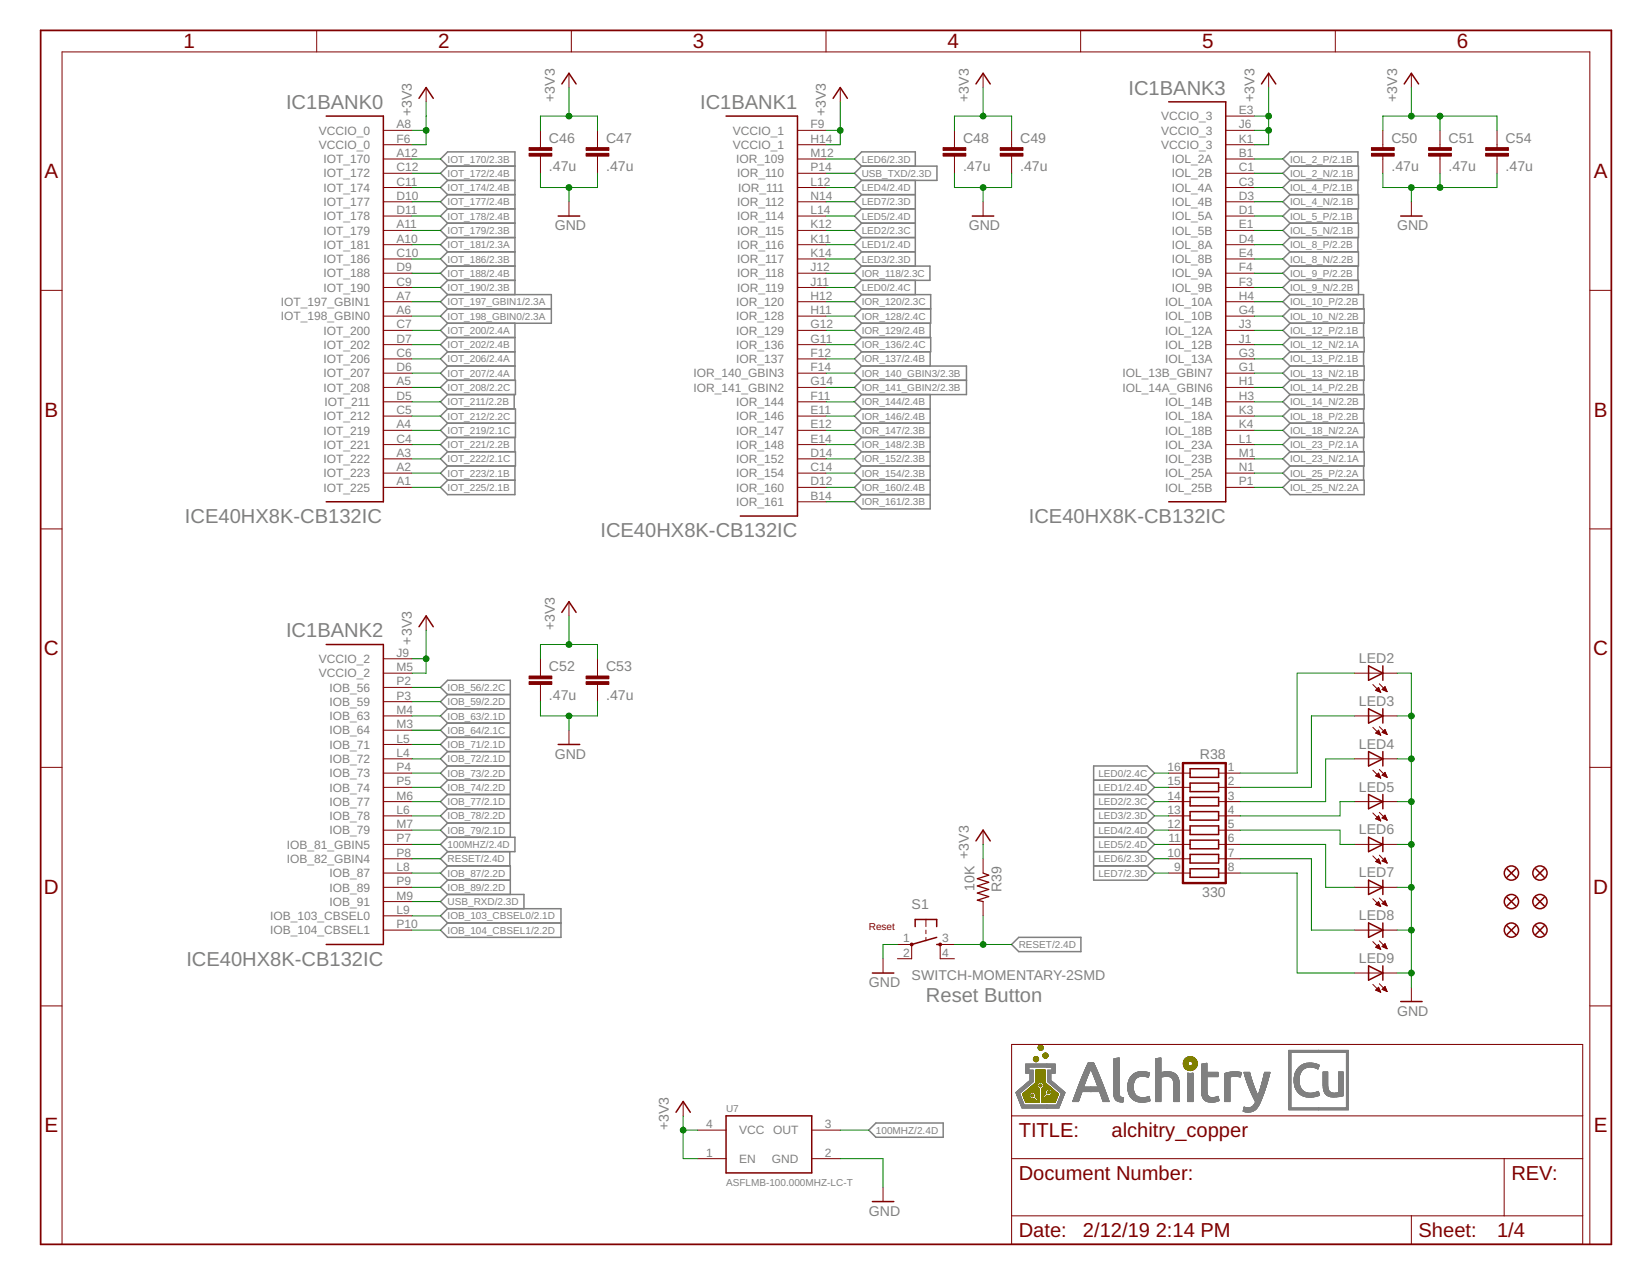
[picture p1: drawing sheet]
<svg xmlns="http://www.w3.org/2000/svg" width="279mm" height="216mm" viewBox="0 0 279 216" stroke-linecap="round" stroke-linejoin="round" font-family="sans-serif">
<defs><g id="words">
<g font-size="3.5" fill="#800000">
<text x="31.1" y="8.2">1</text>
<text x="74.2" y="8.2">2</text>
<text x="117.3" y="8.2">3</text>
<text x="160.4" y="8.2">4</text>
<text x="203.4" y="8.2">5</text>
<text x="246.5" y="8.2">6</text>
<text x="7.5" y="30.2">A</text>
<text x="269.7" y="30.2">A</text>
<text x="7.5" y="70.5">B</text>
<text x="269.7" y="70.5">B</text>
<text x="7.4" y="110.9">C</text>
<text x="269.6" y="110.9">C</text>
<text x="7.4" y="151.2">D</text>
<text x="269.6" y="151.2">D</text>
<text x="7.5" y="191.6">E</text>
<text x="269.7" y="191.6">E</text>
</g>
<g font-size="3.4" fill="#808080">
<text x="191" y="16">IC1BANK3</text>
<text x="48.4" y="18.4">IC1BANK0</text>
<text x="118.5" y="18.4">IC1BANK1</text>
<text x="31.3" y="88.5">ICE40HX8K-CB132IC</text>
<text x="174.1" y="88.5">ICE40HX8K-CB132IC</text>
<text x="101.6" y="90.9">ICE40HX8K-CB132IC</text>
<text x="48.4" y="107.8">IC1BANK2</text>
<text x="31.5" y="163.4">ICE40HX8K-CB132IC</text>
<text x="156.7" y="169.5">Reset Button</text>
</g>
<g font-size="3.4" fill="#800000">
<text x="172.4" y="192.4">TITLE:</text>
<text x="188.1" y="192.4">alchitry_copper</text>
<text x="172.4" y="199.7">Document Number:</text>
<text x="255.8" y="199.7">REV:</text>
<text x="172.4" y="209.3">Date:</text>
<text x="183.3" y="209.3">2/12/19</text>
<text x="195.6" y="209.3">2:14 PM</text>
<text x="240.1" y="209.3">Sheet:</text>
<text x="253.4" y="209.3">1/4</text>
</g>
<g font-size="2.4" fill="#808080">
<text x="93.9" y="17.2" transform="rotate(-90 93.9 17.2)">+3V3</text>
<text x="163.9" y="17.2" transform="rotate(-90 163.9 17.2)">+3V3</text>
<text x="212.3" y="17.2" transform="rotate(-90 212.3 17.2)">+3V3</text>
<text x="236.4" y="17.2" transform="rotate(-90 236.4 17.2)">+3V3</text>
<text x="69.7" y="19.6" transform="rotate(-90 69.7 19.6)">+3V3</text>
<text x="139.8" y="19.6" transform="rotate(-90 139.8 19.6)">+3V3</text>
<text x="92.9" y="29">.47u</text>
<text x="92.9" y="24.1">C46</text>
<text x="102.6" y="29">.47u</text>
<text x="102.6" y="24.1">C47</text>
<text x="163" y="29">.47u</text>
<text x="163" y="24.1">C48</text>
<text x="172.6" y="29">.47u</text>
<text x="172.6" y="24.1">C49</text>
<text x="235.5" y="29">.47u</text>
<text x="235.5" y="24.1">C50</text>
<text x="245.1" y="29">.47u</text>
<text x="245.1" y="24.1">C51</text>
<text x="254.8" y="29">.47u</text>
<text x="254.8" y="24.1">C54</text>
<text x="93.9" y="39">GND</text>
<text x="163.9" y="39">GND</text>
<text x="236.4" y="39">GND</text>
<text x="93.9" y="106.6" transform="rotate(-90 93.9 106.6)">+3V3</text>
<text x="69.7" y="109.1" transform="rotate(-90 69.7 109.1)">+3V3</text>
<text x="92.9" y="113.5">C52</text>
<text x="102.6" y="113.5">C53</text>
<text x="230" y="112.2">LED2</text>
<text x="92.9" y="118.4">.47u</text>
<text x="102.6" y="118.4">.47u</text>
<text x="230" y="119.4">LED3</text>
<text x="93.9" y="128.4">GND</text>
<text x="203.1" y="128.4">R38</text>
<text x="230" y="126.7">LED4</text>
<text x="230" y="133.9">LED5</text>
<text x="230" y="141.2">LED6</text>
<text x="163.9" y="145.3" transform="rotate(-90 163.9 145.3)">+3V3</text>
<text x="230" y="148.4">LED7</text>
<text x="154.3" y="153.8">S1</text>
<text x="164.9" y="150.8" transform="rotate(-90 164.9 150.8)">10K</text>
<text x="169.5" y="150.9" transform="rotate(-90 169.5 150.9)">R39</text>
<text x="203.4" y="151.8">330</text>
<text x="230" y="155.7">LED8</text>
<text x="147" y="167">GND</text>
<text x="154.3" y="165.8">SWITCH-MOMENTARY-2SMD</text>
<text x="230" y="162.9">LED9</text>
<text x="236.4" y="171.9">GND</text>
<text x="113.2" y="191.2" transform="rotate(-90 113.2 191.2)">+3V3</text>
<text x="147" y="205.7">GND</text>
</g>
<g font-size="2" fill="#808080">
<text x="54" y="22.8">VCCIO_0</text>
<text x="67.1" y="21.7">A8</text>
<text x="124" y="22.8">VCCIO_1</text>
<text x="137.2" y="21.7">F9</text>
<text x="196.5" y="20.4">VCCIO_3</text>
<text x="196.5" y="22.8">VCCIO_3</text>
<text x="209.7" y="19.3">E3</text>
<text x="209.7" y="21.7">J6</text>
<text x="54" y="25.2">VCCIO_0</text>
<text x="54.7" y="27.6">IOT_170</text>
<text x="67.1" y="24.1">F6</text>
<text x="67.1" y="26.6">A12</text>
<text x="67.1" y="29">C12</text>
<text x="124" y="25.2">VCCIO_1</text>
<text x="124.6" y="27.6">IOR_109</text>
<text x="137.2" y="24.1">H14</text>
<text x="137.2" y="26.6">M12</text>
<text x="137.2" y="29">P14</text>
<text x="196.5" y="25.2">VCCIO_3</text>
<text x="198.3" y="27.6">IOL_2A</text>
<text x="209.7" y="24.1">K1</text>
<text x="209.7" y="26.6">B1</text>
<text x="209.7" y="29">C1</text>
<text x="54.7" y="30">IOT_172</text>
<text x="54.7" y="32.4">IOT_174</text>
<text x="54.7" y="34.9">IOT_177</text>
<text x="67.1" y="31.4">C11</text>
<text x="67.1" y="33.8">D10</text>
<text x="124.7" y="30">IOR_110</text>
<text x="124.7" y="34.9">IOR_112</text>
<text x="124.9" y="32.4">IOR_111</text>
<text x="137.2" y="31.4">L12</text>
<text x="137.2" y="33.8">N14</text>
<text x="198.3" y="30">IOL_2B</text>
<text x="198.3" y="32.4">IOL_4A</text>
<text x="198.3" y="34.9">IOL_4B</text>
<text x="209.7" y="31.4">C3</text>
<text x="209.7" y="33.8">D3</text>
<text x="54.7" y="37.3">IOT_178</text>
<text x="54.7" y="39.7">IOT_179</text>
<text x="67.1" y="36.2">D11</text>
<text x="67.1" y="38.6">A11</text>
<text x="67.1" y="41.1">A10</text>
<text x="124.7" y="37.3">IOR_114</text>
<text x="124.7" y="39.7">IOR_115</text>
<text x="137.2" y="36.2">L14</text>
<text x="137.2" y="38.6">K12</text>
<text x="137.2" y="41.1">K11</text>
<text x="198.3" y="37.3">IOL_5A</text>
<text x="198.3" y="39.7">IOL_5B</text>
<text x="209.7" y="36.2">D1</text>
<text x="209.7" y="38.6">E1</text>
<text x="209.7" y="41.1">D4</text>
<text x="54.7" y="42.1">IOT_181</text>
<text x="54.7" y="44.5">IOT_186</text>
<text x="54.7" y="46.9">IOT_188</text>
<text x="67.1" y="43.5">C10</text>
<text x="67.1" y="45.9">D9</text>
<text x="124.7" y="42.1">IOR_116</text>
<text x="124.7" y="44.5">IOR_117</text>
<text x="124.7" y="46.9">IOR_118</text>
<text x="137.2" y="43.5">K14</text>
<text x="137.2" y="45.9">J12</text>
<text x="198.3" y="42.1">IOL_8A</text>
<text x="198.3" y="44.5">IOL_8B</text>
<text x="198.3" y="46.9">IOL_9A</text>
<text x="209.7" y="43.5">E4</text>
<text x="209.7" y="45.9">F4</text>
<text x="47.5" y="51.8">IOT_197_GBIN1</text>
<text x="54.7" y="49.4">IOT_190</text>
<text x="67.1" y="48.3">C9</text>
<text x="67.1" y="50.7">A7</text>
<text x="67.1" y="53.1">A6</text>
<text x="124.6" y="51.8">IOR_120</text>
<text x="124.7" y="49.4">IOR_119</text>
<text x="137.2" y="48.3">J11</text>
<text x="137.2" y="50.7">H12</text>
<text x="137.2" y="53.1">H11</text>
<text x="197.2" y="51.8">IOL_10A</text>
<text x="198.3" y="49.4">IOL_9B</text>
<text x="209.7" y="48.3">F3</text>
<text x="209.7" y="50.7">H4</text>
<text x="209.7" y="53.1">G4</text>
<text x="47.5" y="54.2">IOT_198_GBIN0</text>
<text x="54.7" y="56.6">IOT_200</text>
<text x="54.7" y="59">IOT_202</text>
<text x="67.1" y="55.6">C7</text>
<text x="67.1" y="58">D7</text>
<text x="124.6" y="54.2">IOR_128</text>
<text x="124.6" y="56.6">IOR_129</text>
<text x="124.6" y="59">IOR_136</text>
<text x="137.2" y="55.6">G12</text>
<text x="137.2" y="58">G11</text>
<text x="197.2" y="54.2">IOL_10B</text>
<text x="197.2" y="56.6">IOL_12A</text>
<text x="197.2" y="59">IOL_12B</text>
<text x="209.7" y="55.6">J3</text>
<text x="209.7" y="58">J1</text>
<text x="54.7" y="61.4">IOT_206</text>
<text x="54.7" y="63.9">IOT_207</text>
<text x="67.1" y="60.4">C6</text>
<text x="67.1" y="62.8">D6</text>
<text x="67.1" y="65.2">A5</text>
<text x="117.4" y="63.9">IOR_140_GBIN3</text>
<text x="124.6" y="61.4">IOR_137</text>
<text x="137.2" y="60.4">F12</text>
<text x="137.2" y="62.8">F14</text>
<text x="137.2" y="65.2">G14</text>
<text x="190" y="63.9">IOL_13B_GBIN7</text>
<text x="197.2" y="61.4">IOL_13A</text>
<text x="209.7" y="60.4">G3</text>
<text x="209.7" y="62.8">G1</text>
<text x="209.7" y="65.2">H1</text>
<text x="54.7" y="71.1">IOT_212</text>
<text x="54.7" y="66.3">IOT_208</text>
<text x="54.9" y="68.7">IOT_211</text>
<text x="67.1" y="67.6">D5</text>
<text x="67.1" y="70.1">C5</text>
<text x="117.4" y="66.3">IOR_141_GBIN2</text>
<text x="124.6" y="68.7">IOR_144</text>
<text x="124.6" y="71.1">IOR_146</text>
<text x="137.2" y="67.6">F11</text>
<text x="137.2" y="70.1">E11</text>
<text x="190" y="66.3">IOL_14A_GBIN6</text>
<text x="197.2" y="68.7">IOL_14B</text>
<text x="197.2" y="71.1">IOL_18A</text>
<text x="209.7" y="67.6">H3</text>
<text x="209.7" y="70.1">K3</text>
<text x="54.7" y="73.5">IOT_219</text>
<text x="54.7" y="75.9">IOT_221</text>
<text x="67.1" y="72.5">A4</text>
<text x="67.1" y="74.9">C4</text>
<text x="67.1" y="77.3">A3</text>
<text x="124.6" y="73.5">IOR_147</text>
<text x="124.6" y="75.9">IOR_148</text>
<text x="137.2" y="72.5">E12</text>
<text x="137.2" y="74.9">E14</text>
<text x="137.2" y="77.3">D14</text>
<text x="197.2" y="73.5">IOL_18B</text>
<text x="197.2" y="75.9">IOL_23A</text>
<text x="209.7" y="72.5">K4</text>
<text x="209.7" y="74.9">L1</text>
<text x="209.7" y="77.3">M1</text>
<text x="54.7" y="78.4">IOT_222</text>
<text x="54.7" y="80.8">IOT_223</text>
<text x="54.7" y="83.2">IOT_225</text>
<text x="67.1" y="79.7">A2</text>
<text x="67.1" y="82.1">A1</text>
<text x="124.6" y="78.4">IOR_152</text>
<text x="124.6" y="80.8">IOR_154</text>
<text x="124.6" y="83.2">IOR_160</text>
<text x="137.2" y="79.7">C14</text>
<text x="137.2" y="82.1">D12</text>
<text x="197.2" y="78.4">IOL_23B</text>
<text x="197.2" y="80.8">IOL_25A</text>
<text x="197.2" y="83.2">IOL_25B</text>
<text x="209.7" y="79.7">N1</text>
<text x="209.7" y="82.1">P1</text>
<text x="124.6" y="85.6">IOR_161</text>
<text x="137.2" y="84.6">B14</text>
<text x="54" y="112.2">VCCIO_2</text>
<text x="67.1" y="111.1">J9</text>
<text x="67.1" y="113.6">M5</text>
<text x="54" y="114.6">VCCIO_2</text>
<text x="55.7" y="117">IOB_56</text>
<text x="55.7" y="119.4">IOB_59</text>
<text x="67.1" y="116">P2</text>
<text x="67.1" y="118.4">P3</text>
<text x="55.7" y="121.9">IOB_63</text>
<text x="55.7" y="124.3">IOB_64</text>
<text x="67.1" y="120.8">M4</text>
<text x="67.1" y="123.2">M3</text>
<text x="67.1" y="125.6">L5</text>
<text x="55.7" y="126.7">IOB_71</text>
<text x="55.7" y="129.1">IOB_72</text>
<text x="55.7" y="131.5">IOB_73</text>
<text x="67.1" y="128">L4</text>
<text x="67.1" y="130.5">P4</text>
<text x="197.6" y="130.5">16</text>
<text x="207.8" y="130.5">1</text>
<text x="55.7" y="133.9">IOB_74</text>
<text x="55.7" y="136.4">IOB_77</text>
<text x="67.1" y="132.9">P5</text>
<text x="67.1" y="135.3">M6</text>
<text x="67.1" y="137.7">L6</text>
<text x="197.6" y="137.7">13</text>
<text x="197.6" y="135.3">14</text>
<text x="197.6" y="132.9">15</text>
<text x="207.8" y="132.9">2</text>
<text x="207.8" y="135.3">3</text>
<text x="207.8" y="137.7">4</text>
<text x="48.5" y="143.6">IOB_81_GBIN5</text>
<text x="55.7" y="138.8">IOB_78</text>
<text x="55.7" y="141.2">IOB_79</text>
<text x="67.1" y="140.1">M7</text>
<text x="67.1" y="142.5">P7</text>
<text x="197.6" y="140.1">12</text>
<text x="197.7" y="142.5">11</text>
<text x="207.8" y="142.5">6</text>
<text x="207.8" y="140.1">5</text>
<text x="48.5" y="146">IOB_82_GBIN4</text>
<text x="55.7" y="148.4">IOB_87</text>
<text x="67.1" y="145">P8</text>
<text x="67.1" y="147.4">L8</text>
<text x="67.1" y="149.8">P9</text>
<text x="197.6" y="145">10</text>
<text x="198.7" y="147.4">9</text>
<text x="207.8" y="145">7</text>
<text x="207.8" y="147.4">8</text>
<text x="45.7" y="155.7">IOB_103_CBSEL0</text>
<text x="55.7" y="150.8">IOB_89</text>
<text x="55.7" y="153.3">IOB_91</text>
<text x="67.1" y="152.2">M9</text>
<text x="67.1" y="154.6">L9</text>
<text x="45.7" y="158.1">IOB_104_CBSEL1</text>
<text x="67.1" y="157">P10</text>
<text x="152.8" y="159.5">1</text>
<text x="152.8" y="161.9">2</text>
<text x="159.5" y="159.5">3</text>
<text x="159.5" y="161.9">4</text>
<text x="119.5" y="190.9">4</text>
<text x="125.1" y="191.9">VCC</text>
<text x="130.8" y="191.9">OUT</text>
<text x="139.6" y="190.9">3</text>
<text x="119.5" y="195.7">1</text>
<text x="125.1" y="196.8">EN</text>
<text x="130.6" y="196.8">GND</text>
<text x="139.6" y="195.7">2</text>
</g>
<g font-size="1.7" fill="#808080">
<text x="75.7" y="27.5">IOT_170/2.3B</text>
<text x="75.7" y="29.9">IOT_172/2.4B</text>
<text x="145.8" y="27.5">LED6/2.3D</text>
<text x="145.8" y="29.9">USB_TXD/2.3D</text>
<text x="218.3" y="27.5">IOL_2_P/2.1B</text>
<text x="218.3" y="29.9">IOL_2_N/2.1B</text>
<text x="75.7" y="32.3">IOT_174/2.4B</text>
<text x="75.7" y="34.8">IOT_177/2.4B</text>
<text x="145.8" y="32.3">LED4/2.4D</text>
<text x="145.8" y="34.8">LED7/2.3D</text>
<text x="218.3" y="32.3">IOL_4_P/2.1B</text>
<text x="218.3" y="34.8">IOL_4_N/2.1B</text>
<text x="75.7" y="37.2">IOT_178/2.4B</text>
<text x="75.7" y="39.6">IOT_179/2.3B</text>
<text x="145.8" y="37.2">LED5/2.4D</text>
<text x="145.8" y="39.6">LED2/2.3C</text>
<text x="218.3" y="37.2">IOL_5_P/2.1B</text>
<text x="218.3" y="39.6">IOL_5_N/2.1B</text>
<text x="75.7" y="42">IOT_181/2.3A</text>
<text x="75.7" y="44.4">IOT_186/2.3B</text>
<text x="75.7" y="46.8">IOT_188/2.4B</text>
<text x="145.8" y="44.4">LED3/2.3D</text>
<text x="145.8" y="42">LED1/2.4D</text>
<text x="145.8" y="46.8">IOR_118/2.3C</text>
<text x="218.3" y="42">IOL_8_P/2.2B</text>
<text x="218.3" y="44.4">IOL_8_N/2.2B</text>
<text x="218.3" y="46.8">IOL_9_P/2.2B</text>
<text x="75.7" y="49.2">IOT_190/2.3B</text>
<text x="75.7" y="51.7">IOT_197_GBIN1/2.3A</text>
<text x="145.8" y="49.2">LED0/2.4C</text>
<text x="145.8" y="51.7">IOR_120/2.3C</text>
<text x="218.3" y="49.2">IOL_9_N/2.2B</text>
<text x="218.3" y="51.7">IOL_10_P/2.2B</text>
<text x="75.7" y="54.1">IOT_198_GBIN0/2.3A</text>
<text x="75.7" y="56.5">IOT_200/2.4A</text>
<text x="75.7" y="58.9">IOT_202/2.4B</text>
<text x="145.8" y="54.1">IOR_128/2.4C</text>
<text x="145.8" y="56.5">IOR_129/2.4B</text>
<text x="145.8" y="58.9">IOR_136/2.4C</text>
<text x="218.3" y="54.1">IOL_10_N/2.2B</text>
<text x="218.3" y="56.5">IOL_12_P/2.1B</text>
<text x="218.3" y="58.9">IOL_12_N/2.1A</text>
<text x="75.7" y="61.3">IOT_206/2.4A</text>
<text x="75.7" y="63.7">IOT_207/2.4A</text>
<text x="145.8" y="61.3">IOR_137/2.4B</text>
<text x="145.8" y="63.7">IOR_140_GBIN3/2.3B</text>
<text x="218.3" y="61.3">IOL_13_P/2.1B</text>
<text x="218.3" y="63.7">IOL_13_N/2.1B</text>
<text x="75.7" y="66.2">IOT_208/2.2C</text>
<text x="75.7" y="68.6">IOT_211/2.2B</text>
<text x="75.7" y="71">IOT_212/2.2C</text>
<text x="145.8" y="68.6">IOR_144/2.4B</text>
<text x="145.8" y="71">IOR_146/2.4B</text>
<text x="145.8" y="66.2">IOR_141_GBIN2/2.3B</text>
<text x="218.3" y="66.2">IOL_14_P/2.2B</text>
<text x="218.3" y="68.6">IOL_14_N/2.2B</text>
<text x="218.3" y="71">IOL_18_P/2.2B</text>
<text x="75.7" y="73.4">IOT_219/2.1C</text>
<text x="75.7" y="75.8">IOT_221/2.2B</text>
<text x="145.8" y="73.4">IOR_147/2.3B</text>
<text x="145.8" y="75.8">IOR_148/2.3B</text>
<text x="218.3" y="73.4">IOL_18_N/2.2A</text>
<text x="218.3" y="75.8">IOL_23_P/2.1A</text>
<text x="75.7" y="78.2">IOT_222/2.1C</text>
<text x="75.7" y="80.7">IOT_223/2.1B</text>
<text x="75.7" y="83.1">IOT_225/2.1B</text>
<text x="145.8" y="78.2">IOR_152/2.3B</text>
<text x="145.8" y="80.7">IOR_154/2.3B</text>
<text x="145.8" y="83.1">IOR_160/2.4B</text>
<text x="218.3" y="78.2">IOL_23_N/2.1A</text>
<text x="218.3" y="80.7">IOL_25_P/2.2A</text>
<text x="218.3" y="83.1">IOL_25_N/2.2A</text>
<text x="145.8" y="85.5">IOR_161/2.3B</text>
<text x="75.7" y="119.3">IOB_59/2.2D</text>
<text x="75.7" y="116.9">IOB_56/2.2C</text>
<text x="75.7" y="124.2">IOB_64/2.1C</text>
<text x="75.7" y="121.7">IOB_63/2.1D</text>
<text x="75.7" y="131.4">IOB_73/2.2D</text>
<text x="75.7" y="129">IOB_72/2.1D</text>
<text x="75.7" y="126.6">IOB_71/2.1D</text>
<text x="185.9" y="131.4">LED0/2.4C</text>
<text x="75.7" y="136.2">IOB_77/2.1D</text>
<text x="75.7" y="133.8">IOB_74/2.2D</text>
<text x="185.9" y="133.8">LED1/2.4D</text>
<text x="185.9" y="136.2">LED2/2.3C</text>
<text x="75.7" y="143.5">100MHZ/2.4D</text>
<text x="75.7" y="141.1">IOB_79/2.1D</text>
<text x="75.7" y="138.7">IOB_78/2.2D</text>
<text x="185.9" y="138.7">LED3/2.3D</text>
<text x="185.9" y="143.5">LED5/2.4D</text>
<text x="185.9" y="141.1">LED4/2.4D</text>
<text x="75.7" y="145.9">RESET/2.4D</text>
<text x="75.7" y="148.3">IOB_87/2.2D</text>
<text x="185.9" y="145.9">LED6/2.3D</text>
<text x="185.9" y="148.3">LED7/2.3D</text>
<text x="75.7" y="155.6">IOB_103_CBSEL0/2.1D</text>
<text x="75.7" y="150.7">IOB_89/2.2D</text>
<text x="75.7" y="153.2">USB_RXD/2.3D</text>
<text x="75.7" y="158">IOB_104_CBSEL1/2.2D</text>
<text x="172.4" y="160.4">RESET/2.4D</text>
<text x="122.9" y="188.1">U7</text>
<text x="148.2" y="191.8">100MHZ/2.4D</text>
<text x="122.9" y="200.6">ASFLMB-100.000MHZ-LC-T</text>
</g>
<text font-size="1.7" fill="#800000" x="147" y="157.4">Reset</text>
</g></defs>
<g fill="none" stroke="#808000" stroke-width=".17">
<path d="M174.9 179.2h.3M174.9 179.2v.1M174.9 179.3h.4M174.9 179.3h.3M174.9 179.2l.3 .1M174.9 179.1h.3M174.9 179.1v.1M174.9 179.3l.1 .2M174.9 179.4h.8M174.9 179h.8M175 179.5h.7M175 178.9h.7"/>
<path d="M175 178.9l-.1 .2M175 179.5l.1 .1M175 179.5h.6M175 178.9h.6M175.1 178.8h.5M175.1 178.8l-.1 .1M175.1 179.6h.2M175.1 179.6h.4M175.2 178.8h.3M175.2 179.2v.1M175.2 179.3h.1M175.2 179.6h.2"/>
<path d="M175.3 179.1h-.4M175.3 178.8v.2M175.3 179.3v.3M175.3 179l-.1 .2M175.3 178.8h-.2M175.3 179.6v.1M175.3 178.8h.3M175.3 178.8h.1M175.3 179v.1M175.3 179l.2 .2M175.4 179.1h.3M175.4 179.3h.3"/>
<path d="M175.4 179.3l-.1 .1M175.5 179.2h.2M175.5 179.1h.2M175.5 179.2l-.1 .1M175.6 178.8l.1 .1M175.7 177.3v.1M175.7 177.3l.3 .1M175.7 177.3h.3M175.7 179.5l-.4 .1M175.7 178.9v.2M175.7 177.4h.8M175.7 177.1v.2"/>
<path d="M175.7 177.4l.1 .1M175.7 177.4h.3M175.7 179h-.8M175.7 177.5h.8M175.7 179.3h-.4M175.7 179.3v.2M175.7 179.1l.1 .1M175.8 179.2h-.3M175.8 177.5l.1 .1M175.8 177.5h.7M175.8 177h.7M175.8 179.2l-.1 .1"/>
<path d="M175.8 177.6h.6M175.8 177h.6M175.9 176.9l-.2 .2M175.9 177.6l.2 .1M175.9 177.6h.5M175.9 176.9h.5M175.9 177.7h.4M175.9 176.9h.4M176 177.2l-.3 .1M176 177.2h-.3M176.1 177.7h.1M176.1 176.8v.3"/>
<path d="M176.1 177.1l.2 .2-.2 .4M176.1 177.1l-.1 .2 .1 .1M176.1 176.8l-.2 .1M176.1 176.8l.3 .1M176.2 177.2h.4M176.3 177.3h.3M176.3 177.2h.3M176.4 177.6l-.3 .1M176.4 176.9l.1 .2M176.5 177.5l-.1 .1M176.5 177l-.8 .1M176.5 178.6v.2"/>
<path d="M176.5 178.7h.3M176.5 178.6h.3M176.5 178.8h.8M176.5 177.1h-.8M176.5 178.5v.1M176.5 178.8l.1 .1M176.5 178.7l.4 .1M176.5 178.5h.8M176.5 177.4v.1M176.5 177.1l.1 .2M176.5 178.4h.8M176.6 177.4h-.4"/>
<path d="M176.6 177.3l-.1 .1M176.6 178.4h.7M176.6 178.9h.7M176.6 178.9l.4 .1M176.6 178.9h.6M176.6 178.3h.6M176.7 178.2h.5M176.7 179h.4M176.8 178.6v.1M176.8 178.2h.3M176.8 178.6h-.3M176.8 178.7l.2 .1"/>
<path d="M176.8 178.5h-.3M176.9 178.2l-.4 .3M176.9 178.8h.4M177 178.5v-.3l.3 .3M177 178.8v.2M177 178.5l-.2 .1M177 179h.1M177 178.5h.1M177 178.5h.3M177 178.5l.1 .1-.1 .2M177 178.7h.3M177.1 178.6h.3"/>
<path d="M177.2 179h-.4M177.3 178.9l-.1 .1M177.3 178.8v.1M177.3 178.5l.1 .1M177.4 178.6l-.4 .1M177.4 178.6l-.1 .2M200.3 180v.2M200.3 180h.7M200.3 179.9h.7M200.3 179.8h.7M200.3 179.7h.8M200.3 179.6h2.2"/>
<path d="M200.3 179.6v.4M200.3 179.5h2.2M200.4 179.5h2.1M200.4 179.4h2.1M200.4 179.4l-.1 .2M200.4 179.3h2M200.5 179.2l1.9 .1M200.5 179.2h1.9M200.6 179.2h1.7M200.6 179.1h1.7M200.6 179.1h1.6M200.7 179l-.3 .4"/>
<path d="M200.7 179h1.5M200.7 179h1.4M200.8 179h1.3M200.9 178.9h1.1M201 178.9h.9M201 180v.1M201 179.8v.2M201 179.8l-.7 .1M201.1 179.7l-.8 .1M201.1 178.8h.7M201.1 179.7h-.8M201.1 179.7l-.1 .1"/>
<path d="M201.2 179.6h-.9M201.3 178.8h.3M201.3 179.6h-1M201.3 179.6l-.2 .1M201.4 179.5l-.1 .1M201.4 178.8l-.7 .2M201.4 178.8v.7M201.4 178.8l.8 .2M201.4 179.5l.2 .1M201.6 179.6l.1 .1M201.6 179.6h.9M201.7 179.6h.9"/>
<path d="M201.7 179.7l.1 .1M201.7 179.7h.9M201.8 179.7h.8M201.8 179.9h.8M201.8 179.8h.8M201.8 179.8v.2M201.8 180h.8M201.8 180v.1M202.2 179l.3 .4M202.4 179.3h-2M202.5 179.4v.2M202.5 179.6l.1 .1"/>
<path d="M202.6 179.7v.3M202.6 180v.2M173 185.1l.1 .2M173.1 185.3h1M173.1 185.2h1M173.1 185.3l.1 .1M173.1 185.4h1M173.2 185h1M173.2 185.4v.2M173.2 185.5h.9M173.2 185.4h.9M173.2 185.5h1"/>
<path d="M173.2 185.6l.1 .2M173.2 185.6h1M173.2 185.7h1M173.3 185.7h1M173.3 185.8l.1 .1M173.3 185.8h1M173.3 185.8l1.1 .1M173.3 185.8h1.1M173.3 185.9h1.2M173.4 185.9l.1 .3M173.4 185.9h1.7M173.4 186h1.7"/>
<path d="M173.4 186.1h1.8M173.4 186h1.8M173.4 184.8l-.4 .3M173.4 186.1l1.9 .1M173.5 184.8h2.4M173.5 186.2h1.8M173.5 186.2v.2M173.5 186.3h1.8M173.5 184.7h2.4M173.5 184.7l-.1 .1M173.5 186.4h1.8M173.6 184.7h2.3"/>
<path d="M173.6 186.5h1.7M173.6 184.6h2.3M173.7 184.6h2.2M173.8 184.5h2.1M173.9 184.4h2M174 184.3h1.9M174.1 184.3h1.8M174.1 185.4v.1M174.1 184.2h1.8M174.1 185.5l.1 .2M174.1 185.2v.2M174.2 185.2h-1.1"/>
<path d="M174.2 184.2h1.6M174.2 185.1h-1.2M174.2 185.7l.3 .2M174.2 185.1l-.1 .1M174.2 185.1h-1.1M174.2 184.1h1.6M174.2 185l-1.1 .1M174.3 184.1h1.4M174.3 185h-1.1M174.3 185l-.1 .1M174.3 184.1l-.8 .6M174.3 184h1.4"/>
<path d="M174.3 184.9h-1M174.3 184h1.3M174.4 184.9h-1.1M174.4 184l-.1 .1M174.4 184.9l-.1 .1M174.4 184.9l.3-.1 .3 .1M174.4 184h1.2M174.5 185.4h.4M174.5 185.3l.4 .1M174.5 183.9h1.1M174.5 185.4v.1M174.5 185.3h.4"/>
<path d="M174.5 184.8h-1.1M174.5 185.3l.2-.2 .2 .2M174.5 185.5h.4M174.5 185.2h.4M174.5 185.3v.1M174.5 185.5h.1M174.5 185.9h.3M174.5 185.2h.3M174.6 183.8h.9M174.6 185.5h.2M174.6 185.1h.2M174.6 183.7h.9"/>
<path d="M174.7 183.7h.8M174.8 183.7h.7M174.8 183.6h.7M174.8 185.9h.2M174.9 183.6h.6M174.9 184.8h1M174.9 185.5h-.1M174.9 185.3v.1M174.9 183.5h.6M174.9 185.4v.1M174.9 185.9h.1M175 185.9h-.2"/>
<path d="M175 184.9l.1 .1M175 185.9l.2 .2M175 184.9h.9M175 183.5h.6M175 183.4l-.6 .6M175 183.4h.6M175.1 185h.8M175.1 185l.1 .1M175.1 183.3l.2-.1v-2.1h1.6v2.1l.1 .1M175.1 183.3l-.1 .1M175.2 185h.7M175.2 185.1v.1"/>
<path d="M175.2 186.1l.1 .1M175.2 185.1h.7M175.2 185.6l.1 .1M175.2 185.6h.7M175.2 185.5h.7M175.2 185.2h.7M175.2 185.2l.1 .2M175.2 185.5v.1M175.2 185.4h.7M175.2 185.3h.7M175.3 181.1h1.6M175.3 185.4l-.1 .1"/>
<path d="M175.3 185.4h.6M175.3 185.3h.6M175.3 183h1.6M175.3 182.9h1.6M175.3 182.8h1.6M175.3 182.7h1.6M175.3 182.6h1.6M175.3 182.5h1.6M175.3 182.4h1.6M175.3 182.3h1.6M175.3 182.2h1.6M175.3 182.1h1.6"/>
<path d="M175.3 182h1.6M175.3 181.9h1.6M175.3 181.8h1.6M175.3 181.7h1.6M175.3 181.6h1.6M175.3 181.5h1.6M175.3 181.4h1.6M175.3 181.3h1.6M175.3 181.2h1.6M175.3 185.7h.6M175.3 186.2v.3h-1.7l-.1-.1M175.4 185.8h.5"/>
<path d="M175.5 185.8h.4M175.5 185.9h.4M175.5 183.7v.1M175.5 183.8l.4 .4M175.5 183.5v.2M175.6 183.4l-.1 .1M175.6 186h.3M175.6 183.3l-.5 .1M175.6 186.5h.3M175.6 186.4h.3M175.6 186.3h.3M175.6 186.2h.3"/>
<path d="M175.6 186.1h.3M175.6 183.3h-.4M175.7 183.3l-.1 .1M175.7 183.3h-.5M175.7 183.2h-.5M175.8 183.2l-.1 .1M175.8 183.2l.3-.1 .3 .1M175.8 183.2h-.5M175.9 183.7v.1M175.9 183.7h.4M175.9 183.6h.4M175.9 183.6v.1"/>
<path d="M175.9 183.8l.1 .1M175.9 183.8h.4M175.9 183.1l-.6 .1M175.9 183.5h.4M175.9 183.8h.3M175.9 184.8h-2.5M175.9 184.2v2.3h-.3v-.5l-.3-.3M175.9 183.5h.3M176 183.5h.2M176 183.5l-.1 .1M176 183.9h.2M176 183.5h.1"/>
<path d="M176.2 183.5l.1 .1M176.3 185h.7M176.3 185h.6M176.3 184.9h.6M176.3 184.8h.6M176.3 184.7h.6M176.3 184.6h.7M176.3 184.2v2.3h.2v-1M176.3 186.5h.2M176.3 186.4h.2M176.3 186.3h.2M176.3 186.2h.2"/>
<path d="M176.3 186.1h.2M176.3 186h.2M176.3 185.9h.2M176.3 185.8h.2M176.3 185.7h.2M176.3 185.6h.2M176.3 185.5h.2M176.3 184.5h.7M176.3 184.3h1.8M176.3 184.2h1.8M176.3 183.8l-.1 .1M176.3 183.6v.1"/>
<path d="M176.3 183.1h.6M176.3 183.7v.1M176.3 183.7h-.4M176.3 184.2h1.7M176.4 183.2l.1 .1M176.4 183.2h.5M176.4 184.1h1.5M176.5 183.3l.1 .1M176.5 184h1.3M176.5 183.3h.5M176.6 185.5h-.3M176.6 184h1.1"/>
<path d="M176.6 183.3l.5 .1M176.6 183.4v.1M176.6 183.4h.5M176.6 183.9h1.1M176.6 183.4l.5 .1M176.6 183.8h1M176.6 183.5h.6M176.6 183.8h.9M176.6 183.7h.9M176.6 183.7h.8M176.6 183.6l.8 .1M176.6 183.6h.8"/>
<path d="M176.6 183.6h.7M176.6 183.5v.3M176.6 183.8l-.3 .4M176.6 185.4h-.3M176.7 185.4h-.4M176.7 185.3l-.4 .1M176.8 185.3l-.3 .2M176.8 185.3h-.5M176.8 185.2h-.5M176.9 185.7v.8h1.7v-.1M176.9 185.2l-.1 .1M176.9 186.4h1.7"/>
<path d="M176.9 186.3h1.7M176.9 186.2h1.8M176.9 186.1h1.8M176.9 186h1.9M176.9 185.9h1.9M176.9 185.8h1.9M176.9 185.8h2M176.9 185.7h2M176.9 185.2h-.6M176.9 183.1h-1.6M176.9 184.8v.2M176.9 185l.1 .1"/>
<path d="M176.9 184.7v.1M176.9 185.6h2M176.9 185.1h-.6M177 185.1l-.1 .1M177 185.6h1.9M177 185.1h-.7M177 184.5l-.1 .2M177 184.5l-.7 .1M177 183.3l.1 .1M177 185.5h2M177.1 184.4l-.8 .1M177.1 184.4l-.1 .1"/>
<path d="M177.1 184.4h-.8M177.1 183.4l.8 .7M177.1 185.4h1.9M177.2 185.4h.1M177.2 184.3l-.1 .1M177.2 184.3h-.9M177.2 184.8l.1 .1M177.2 184.8h.5M177.3 184.9h.4M177.3 184.8h.4M177.3 184.7h.4M177.3 184.7l-.1 .1"/>
<path d="M177.3 184.9l.2 .1M177.3 185h.4M177.3 184.3h-1M177.4 185h.2M177.4 184.6h.2M177.4 185.4l-.2-.1-.3 .4M177.5 184.6h.1M177.5 184.6l-.2 .1M177.5 185v.1M177.6 185h-.1M177.6 184.6l.1 .1M177.6 184.3h-.4"/>
<path d="M177.6 184.3h.2M177.7 185.4h1.3M177.7 184.3h.4M177.7 184.9l-.1 .1M177.7 184.7v.1M177.7 184.9h-.4M177.7 184.8v.1M177.8 185.3h1.2M177.8 184.3h.4M177.8 184.3l.1 .1M177.8 185.3l-.2 .1M177.8 184.4h.4"/>
<path d="M177.9 185.2h1.2M177.9 184.4l.1 .1M177.9 184.1l.1 .1M177.9 184.4h.4M177.9 184.4l.5 .1M177.9 185.1h1.2M177.9 184.5h.5M178 184.5v.2M178 185.1l-.2 .2M178 185.1h1.1M178 184.5l.4 .1M178 185.1h1"/>
<path d="M178 184.6h.5M178 184.2l.7 .6M178 185h1M178 185h.9M178 184.9h.9M178 184.7h.6M178 184.7l.1 .1M178 185v.1M178.1 184.9h.7M178.1 184.8h.7M178.1 184.8h.6M178.1 184.7l.6 .1"/>
<path d="M178.1 184.8l-.1 .2M178.6 186.5h-1.7M178.6 186.4l-1.7 .1M178.7 186.3h-1.8M178.7 186.2h-1.8M178.7 184.8l.4 .3M178.8 186.1h-1.9M178.8 186h-1.9M178.8 185.9l-.2 .5M178.8 185.9h-1.9M178.8 185.8l-1.9 .1M178.9 185.8l-.1 .1"/>
<path d="M178.9 185.7h-2M178.9 185.6v.2M178.9 185.6l-2 .1M179 185.4l-.1 .2M179 185.5h-1.9M179 185.4h-1.9M179 185.3v.1M179.1 185.3h-1.3M179.1 185.1l-.1 .2M200.3 180.1h.8M200.3 180.1h.7M200.3 180l.7 .1"/>
<path d="M200.3 180.2v.2M200.3 180.2h.8M200.3 180.3h.9M200.3 180.4l.1 .2M200.3 180.3l1 .1M200.3 180.4h2.2M200.4 180.5h2.1M200.4 180.6l.1 .1M200.4 180.6h2M200.5 180.6h1.9M200.5 180.7h1.9M200.5 180.7l.2 .2"/>
<path d="M200.5 180.7h1.8M200.6 180.8h1.7M200.6 180.8h1.6M200.7 180.8h1.5M200.7 180.9l.2 .1M200.7 180.9h1.4M200.8 180.9h1.3M200.8 181h1.2M200.9 181l.1 .1M200.9 181h1M201 181.1h.4M201 181.1h.8"/>
<path d="M201 180.1l.4 .3M201.2 181.1h.5M201.4 181.1h.1M201.4 180.4v.7M201.4 181.1l.1 .1M201.5 180.4h1M201.6 180.3h.9M201.7 180.3h.9M201.8 180.2h.8M201.8 180.1h.8M201.8 180.1l-.4 .3M202 181l-.6 .1"/>
<path d="M202.2 180.9l-.2 .1M202.3 180.7l-.1 .2M202.5 180.6l-.2 .1M202.5 180.4v.2M202.6 180.2h-.9M202.6 180.2l-.1 .2"/>
</g>
<g fill="none" stroke="#808080" stroke-width=".17">
<path d="M184.1 180h1M184.1 180l.1-.2h.9v.2M184.1 180l-.1 .1M184.1 179.9h1M184.2 179.8l.9 .1M184.6 179.8l.1 1.2M185.1 180l.1 .1M188.5 180h.9M188.5 179.9h.9M188.5 179.8h.9M188.5 179.7h.9M188.5 179.6h.9"/>
<path d="M188.5 179.5h.9M188.5 179.4h.9M188.5 179.3h.9M188.5 179.2h.9M188.5 179.2v6.1M188.6 179.1h.8M188.8 179.1h.6M189.1 179h.3M189.3 179h.1M189.4 179l-.9 .2M189.4 179v6.1M195.6 179.2v7.2h.8v-4.1l.9-.2"/>
<path d="M195.6 180h.8M195.6 179.9h.8M195.6 179.8h.8M195.6 179.7h.8M195.6 179.6h.8M195.6 179.5h.8M195.6 179.4h.8M195.6 179.3h.8M195.6 179.2h.8M195.6 179.1h.8M195.9 179.1h.5M196.1 179h.3"/>
<path d="M196.4 179h.1M196.4 179v2.5h.2a3.1 3.1 0 0 1 1.9 0M196.4 179l-.8 .2M203.8 180h.4M204 179.9h.2M218.1 177.7h10.1v10.1h-10.1zM218.1 180h.3M218.1 179.9h.3M218.1 179.8h.3M218.1 179.7h.3M218.1 179.6h.3M218.1 179.5h.3"/>
<path d="M218.1 179.4h.3M218.1 179.3h.3M218.1 179.2h.3M218.1 179.1h.3M218.1 179h.3M218.1 178.1h10.1M218.1 178.9h.3M218.1 178.8h.3M218.1 178.7h.3M218.1 178.6h.3M218.1 178.5h.3M218.1 178.4h.3"/>
<path d="M218.1 178.3h.3M218.1 178.2h.3M218.1 178.1h.3M218.1 178h10.1M218.1 177.9h10.1M218.1 177.8h10.1M218.4 178.1v9.4M220.9 180h1.7M221 179.9h1.4M221.2 179.9h1M223.1 177.7v.4M227.9 180h.3"/>
<path d="M227.9 179.9h.3M227.9 179.8h.3M227.9 179.7h.3M227.9 179.6h.3M227.9 179.5h.3M227.9 179.4h.3M227.9 179.3h.3M227.9 179.2h.3M227.9 179.1h.3M227.9 179h.3M227.9 178.9h.3M227.9 178.8h.3"/>
<path d="M227.9 178.7h.3M227.9 178.6h.3M227.9 178.5h.3M227.9 178.4h.3M227.9 178.3h.3M227.9 178.2h.3M227.9 178.1h.3M227.9 178.1v9.4M171.9 184.8l.1 .3M172 185h.6M172 185h.5M172 184.8h-.1"/>
<path d="M172 185.1l.1 .2M172 185.1h.6M172 185.2h.6M172.1 185.2h.5M172.1 185.3h.5M172.1 184.7l-.1 .1M172.1 185.3v.1M172.1 185.3l.6 .1M172.1 185.3h.6M172.1 185.4h.6M172.1 185.4l.1 .1M172.2 185.5h.5"/>
<path d="M172.2 185.5l.1 .3M172.2 185.5l.6 .1M172.2 184.6l-.1 .1M172.2 185.6h.6M172.3 185.7h.5M172.3 185.8v.1M172.3 185.8h.5M172.3 185.8h.6M172.3 185.9l.1 .1M172.3 185.9h.6M172.4 186h.5M172.4 185.9h.5"/>
<path d="M172.4 186v.1M172.4 186.1h.6M172.4 186.1l.1 .2M172.4 186.1l.6 .1M172.4 186.2h.6M172.5 186.2h.5M172.5 186.3h.5M172.5 186.3l.1 .2M172.5 186.4h.6M172.5 186.3h.6M172.5 185l.1 .1M172.6 186.5v.1"/>
<path d="M172.6 186.4h.5M172.6 185.1v.1M172.6 186.5h.5M172.6 184.3l-.4 .3M172.6 186.6l.1 .1M172.6 186.6h.6M172.6 185.2l.1 .2M172.6 184.9l-.1 .1M172.6 184.9h-.6M172.7 186.7v.2M172.7 186.7h.5M172.7 185.4v.1"/>
<path d="M172.7 186.8h.5M172.7 184.9h-.8M172.7 185.5l.1 .2M172.7 186.9h.6M172.7 186.9h6.7M172.7 186.9l.1 .1M172.7 184.8h-.8M172.8 187h6.6M172.8 187v.1M172.8 184.8h-.8M172.8 185.7l.2 .4M172.8 187.1h6.5"/>
<path d="M172.8 184.8l-.2 .1M172.8 187.1l.1 .2M172.8 187.2h6.5M172.8 184.7l-.8 .1M172.9 187.3l.1 .2h6.2M172.9 187.2h6.4M172.9 184l-.3 .3M172.9 187.3h6.4M172.9 184.7h-.8M172.9 184.7l-.1 .1M172.9 187.4h6.3M173 186.1v.1"/>
<path d="M173 183.9l-.1 .1M173 184.6h-.8M173 186.2v.1M173 186.3l.1 .2M173.1 184.5l-.8 .1M173.1 186.5l.1 .1M173.1 184.5h-.8M173.2 186.6v.1M173.2 183.8l-.2 .1M173.2 184.4l-.8 .1M173.2 186.7l.1 .2M173.2 184.4h-.8"/>
<path d="M173.3 186.9v.1M173.3 183.7l-.1 .1M173.3 184.4h-.8M173.3 184.3h-.8M173.4 184.3h-.8M173.4 184.2l-.8 .1M173.5 183.5l-.2 .2M173.5 184.2h-.8M173.5 184.2l-.6 .5M173.5 184.1l-.8 .1M173.6 183.5h-.1M173.6 184.1h-.8"/>
<path d="M173.6 181.1h1.2v1.9M173.6 180.6h5M173.6 181.5h1.2M173.6 181.4h1.2M173.6 181.3h1.2M173.6 181.2h1.2M173.6 181.1h1.2M173.6 181h.5M173.6 180.9h.5M173.6 180.8h.5M173.6 180.7h.5M173.6 180.6h.5"/>
<path d="M173.6 180.5h5M173.6 180.4h5M173.6 180.3h5M173.6 180.2h5M173.6 180.1h5M173.7 183.4l-.1 .1M173.7 184h-.8M173.7 184l-.2 .2M173.8 183.3l-.1 .1M173.8 183.9l-.1 .1M173.8 183.9l-.8 .1M173.8 183.9h-.8"/>
<path d="M173.8 183.2v.1M173.9 183.9h-.1M173.9 183.9h-.8M173.9 183.8h-.8M173.9 183.1l-.1 .1M174 183.8l-.1 .1M174 183.8h-.8M174 183.7h-.8M174.1 183h.7M174.1 183.7l-.1 .1M174.1 183.7h-.9M174.1 180.6v.5"/>
<path d="M174.1 183.6l-.8 .1M174.2 182.9h.6M174.2 183.6h-.8M174.3 183.5h-.8M174.3 182.8h.5M174.3 181.6v1.2M174.3 182.8l-.4 .3M174.3 182.7h.5M174.3 182.6h.5M174.3 182.5h.5M174.3 182.4h.5M174.3 182.3h.5"/>
<path d="M174.3 182.2h.5M174.3 182.1h.5M174.3 182h.5M174.3 181.9h.5M174.3 181.8h.5M174.3 181.7h.5M174.3 181.6h.5M174.4 183.4l-.3 .3M174.4 183.4l-.8 .1M174.4 183.4h-.8M174.5 183.3l-.8 .1M174.5 183.3h-.8"/>
<path d="M174.6 183.3l-.2 .1M174.6 183.3h-.8M174.6 183.2h-.8M174.7 183.2h-.8M174.7 183.1l-.8 .1M174.8 183.1l-.2 .2M174.8 183.1h-.9M174.8 183l-.8 .1M174.8 183v.1M174.8 181.6h-1.2v-1.6h5v1.6h-1.3M177.2 180v.6M177.2 187v.5"/>
<path d="M177.2 187.5h.1M177.3 183h.8M177.3 182.9h.7M177.3 182.9h.6M177.3 182.8l.6 .1M177.3 182.8h.5M177.3 182.7h.5M177.3 182.6h.5M177.3 182.5h.5M177.3 182.4h.5M177.3 182.3h.5M177.3 182.2h.5"/>
<path d="M177.3 182.1h.5M177.3 182h.5M177.3 181.9h.5M177.3 181.8h.5M177.3 181.7h.5M177.3 181.6h.5M177.3 181.5h1.3M177.3 181.4h1.3M177.3 181.3h1.3M177.3 181.2h1.3M177.3 181.1h1.3M177.3 183l.1 .1"/>
<path d="M177.3 183l.8 .1M177.4 183.1h.8M177.4 183.1l.2 .2M177.4 183.1l.8 .1M177.5 183.2h.8M177.5 183.2h.9M177.6 183.3h.8M177.6 183.3l.1 .1M177.6 183.3h.9M177.7 183.3l.8 .1M177.7 183.4l.2 .1M177.7 183.4h.8"/>
<path d="M177.8 183.4l.8 .1M177.8 183.5h.8M177.8 181.6v1.2l.1 .1M177.9 183.5h.8M177.9 183.5l.1 .1M177.9 183.6h.9M177.9 182.9l.3 .2M178 183.6h.8M178 183.6l.1 .1M178 183.6l.8 .1M178.1 181h.5M178.1 180.9h.5"/>
<path d="M178.1 180.8h.5M178.1 180.7h.5M178.1 180.6h.5M178.1 180.6v.5M178.1 183.7h.8M178.1 183.7l.1 .1M178.2 183.8h.8M178.2 183.8l.1 .1M178.2 183.1l.2 .2M178.3 183.9h.1M178.3 183.9h.8M178.4 183.9l.8 .1"/>
<path d="M178.4 183.9l.3 .3M178.4 183.3l.1 .1M178.4 184h.8M178.5 184h.8M178.5 183.4l.3 .2M178.5 184.1h.8M178.6 181.1h-1.3v1.9M178.6 184.1h.8M178.6 184.1l.8 .1M178.7 184.2h.8M178.7 184.2l.1 .1M178.7 184.2l.8 .1"/>
<path d="M178.8 184.3l.2 .2M178.8 184.3h.8M178.8 183.6l.2 .2M178.9 186.9h.5M178.9 184.4h.8M178.9 186.9l-.1 .1M178.9 186.8h.6M178.9 186.7h.6M179 186.6h.5M179 184.4l.8 .1M179 183.8l.1 .1M179 186.6l-.1 .3"/>
<path d="M179 186.5h.6M179 184.5h.8M179 186.4h.6M179 184.5l.1 .1M179.1 186.4h.5M179.1 184.5l.8 .1M179.1 183.9l.3 .2M179.1 186.4l-.1 .2M179.1 186.3h.6M179.1 184.6h.8M179.1 186.3v.1M179.1 186.2h.6"/>
<path d="M179.1 184.6l.2 .2M179.2 186.2h.5M179.2 186.2l-.1 .1M179.2 186.1h.5M179.2 184.6h.8M179.2 186h.6M179.2 184.7h.8M179.2 186.1v.1M179.2 187.4v.1h-2M179.3 185.9h.5M179.3 184.7h.8M179.3 185.9l-.1 .2"/>
<path d="M179.3 185.8h.5M179.3 187.3l-.1 .1M179.3 185.8h.6M179.3 185.8v.1M179.3 184.7l.8 .1M179.3 187.1v.2M179.3 184.8h.1M179.3 185.7h.6M179.3 185.7v.1M179.4 185.6h.5M179.4 184.8h.8M179.4 187l-.1 .1"/>
<path d="M179.4 184.1l.5 .5M179.4 185.6l-.1 .1M179.4 186.9v.1M179.4 186.9h-.5M179.4 185.5h.6M179.4 184.8l.1 .1M179.4 185.5v.1M179.5 185.4h.5M179.5 186.8h-.6M179.5 184.9h.7M179.5 186.8l-.1 .1M179.5 186.7l-.6 .1"/>
<path d="M179.5 185.3h.5M179.5 185.3h.6M179.5 186.7v.1M179.5 184.9l.1 .1M179.5 185.2h.6M179.5 185.2l-.1 .3M179.6 186.6h-.6M179.6 185h.6M179.6 186.6l-.1 .1M179.6 186.5h-.6M179.6 185.1h.5M179.6 185h.5"/>
<path d="M179.6 186.5v.1M179.6 185l-.1 .2M179.6 186.4h-.5M179.7 186.3h-.6M179.7 186.1l-.5 .1M179.7 186.1l-.1 .4M179.8 186h-.6M179.8 185.9h-.6M179.9 185.8h-.6M179.9 185.8l-.2 .3M179.9 185.7h-.6M179.9 184.6l.2 .2"/>
<path d="M180 185.5l-.6 .1M180 185.5l-.1 .3M180 185.5h-.6M180 185.4v.1M180 185.3l-.5 .1M180 185.3v.1M180.1 185.2l-.1 .1M180.1 185.2h-.5M180.1 185.1h-.5M180.1 185.1v.1M180.1 184.8h.1M180.2 185l-.1 .1"/>
<path d="M180.2 184.8v.2M181.6 186.3h.9M181.6 186.1h1M181.7 186h.9M181.7 186l-.1 .2M181.7 185.8h1M181.8 185.8l-.1 .2M181.8 185.7h.9M181.8 185.7h1M181.8 185.6h1M181.8 185.5h1M181.9 185.5h.9"/>
<path d="M181.9 185.4h.9M181.9 185.4l-.1 .4M181.9 185.4h1M181.9 185.3h1M182 185.2h.9M182 185.2l-.1 .2M182 185.1h.9M182 185.1h1M182 185h1M182 185v.2M182.1 185h.9M182.1 184.9h.9"/>
<path d="M182.1 184.8h.9M182.1 184.8h1M182.2 184.7h4.9M182.2 184.7l-.2 .3M182.2 184.6h4.8M182.2 184.5l4.8 .1M182.2 184.4v.3M182.3 184.4h4.7M182.3 184.2l4.6 .1M182.4 184.2h4.5M182.4 184.1h4.5M182.4 184h4.4"/>
<path d="M182.4 183.9l-.2 .5M182.5 183.9h.9M182.5 183.8h.9M182.5 186.4h-1M182.5 183.8l-.1 .1M182.5 183.7h1M182.6 186.2h-1M182.6 183.5h.9M182.6 186.1h-.9M182.6 183.4h1M182.7 185.9h-1M182.7 183.3h.9"/>
<path d="M182.7 185.9l-.2 .5h-1l.1-.2M182.7 183.2h.9M182.7 185.8h-.9M182.7 185.7v.2M182.8 185.6l-1 .1M182.8 183.1h.9M182.8 183h.9M182.8 185.5h-.9M182.8 182.9h.9M182.9 182.9h.9M182.9 185.3l-1 .1M182.9 182.8l-.4 1"/>
<path d="M182.9 182.7h.9M182.9 185.2h-.9M183 185l-1 .1M183 182.5h.9M183 182.6l-.1 .2M183 184.9h-.9M183 182.4h.9M183 182.4v.2M183 184.9l-.3 .8M183.1 182.3h.9M183.1 184.7l-1 .1M183.1 184.7l-.1 .2"/>
<path d="M183.1 182.2h.9M183.2 182.1h.8M183.2 182h.9M183.2 181.9h.9M183.3 181.9h.8M183.3 181.8l-.3 .6M183.3 181.7h.9M183.4 181.6h.9M183.4 181.6l-.1 .2M183.4 183.9h-.9M183.4 183.7v.2M183.5 183.7h-1"/>
<path d="M183.5 181.4h.8M183.5 181.4h.9M183.5 183.6h-.9M183.5 181.3h.9M183.5 183.5l-.1 .2M183.5 181.2l-.1 .4M183.6 183.4l-1 .1M183.6 181.1h.9M183.6 183.3l-.1 .2M183.6 183.3h-.9M183.6 181h.9M183.6 181.1l-.1 .1"/>
<path d="M183.7 183.1l-.9 .1M183.7 180.9h.9M183.7 183.1l-.1 .2M183.7 183.1h-.9M183.7 180.8l1.8 .1M183.7 180.9l-.1 .2M183.7 183h-.9M183.7 180.8h1.8M183.7 182.9v.2M183.7 182.9h-.9M183.8 180.7l-.1 .2M183.8 182.8h-.9"/>
<path d="M183.8 180.6h1.6M183.8 182.7l-.1 .2M183.9 182.6h-1M183.9 180.5h1.5M183.9 182.6h-.9M183.9 182.5l-.1 .2M183.9 180.4h1.5M183.9 182.5h-.9M183.9 180.4h1.4M183.9 182.4h-.9M183.9 180.3l-.1 .4M184 182.4l-.1 .1"/>
<path d="M184 182.2l-.9 .1M184 182.2v.2M184 180.1l-.1 .2M184 180.1h1.2M184.1 180h1.1M184.1 182.1h-.9M184.1 182l-.9 .1M184.2 181.8h-.9M184.2 181.8l-.2 .4M184.3 181.6h-.9M184.3 181.5h-.9M184.4 181.3h-.9"/>
<path d="M184.4 181.2l-.9 .1M184.4 181.2h-.8M184.5 181.1l-.9 .1M184.5 181l-.3 .8M184.6 183.9v.8M184.6 184.7h.1M184.6 180.9l1 .1M184.7 181h.9M184.7 181l.1 .2M184.7 181.1h.9M184.7 181.1l1 .1M184.7 181.1h1"/>
<path d="M184.7 181.2h1M184.8 181.2l.9 .1M184.8 181.2v.2M184.8 181.3h.9M184.8 181.4h1M184.8 181.4l.1 .2M184.9 181.5h.9M184.9 181.6h.9M184.9 181.6l.1 .2M184.9 181.6h1M185 181.7h.9M185 181.7l.9 .1"/>
<path d="M185 181.8h.9M185 181.8l.1 .2M185 181.8h1M185 181.9h1M185.1 181.9h.9M185.1 182v.2M185.1 182h.9M185.1 182l1 .1M185.1 182.1h1M185.1 182.2h1M185.1 182.2l.1 .2M185.2 182.2h.9"/>
<path d="M185.2 182.3h1M185.2 182.2l.9 .1M185.2 180.1h-1.2M185.2 180.1l.1 .2M185.2 182.4l.2 .5M185.2 182.4h1M185.2 180.2h-1.2M185.3 182.4h.9M185.3 180.2h-1.3M185.3 182.5h.9M185.3 180.3h-1.3M185.3 180.3h-1.4"/>
<path d="M185.3 180.3l.2 .4M185.3 182.6h1M185.3 180.3l-1.4 .1M185.3 182.7h1M185.4 182.7h.9M185.4 182.8h.9M185.4 182.8h1M185.4 182.9h1M185.4 180.6l-1.6 .1M185.4 182.9l.1 .2M185.5 183h.9M185.5 180.7h-1.7"/>
<path d="M185.5 180.7v.2M185.5 183h1M185.5 180.7h-1.8M185.5 183.1h1M185.5 180.8h-1.8M185.5 183.1l1 .1M185.5 183.1l.1 .2M185.5 183.2h1M185.5 180.9l.1 .2M185.6 183.3h.9M185.6 180.9l-1-.1-.1 .2M185.6 183.3h1"/>
<path d="M185.6 183.4h1M185.6 183.3l.1 .2M185.6 181.1l.3 .7M185.7 183.5h.9M185.7 183.6h.9M185.7 183.5l.1 .4M185.7 183.6h1M185.7 183.7h1M185.8 183.8h.9M185.8 183.8h1M185.8 183.9h1M185.9 181.8l.1 .2"/>
<path d="M186 182l.2 .4M186.1 184.7l1 .1M186.1 184.7l.1 .2M186.1 184.8h1M186.2 184.9h1M186.2 184.9v.1M186.2 185h1M186.2 182.4v.2M186.2 185l1 .1M186.2 185l.2 .5M186.2 185.1h1M186.2 185.2h1.1"/>
<path d="M186.2 182.6l.1 .2M186.3 185.2h1M186.3 185.3h1M186.3 185.4h1M186.3 182.8l.2 .5M186.4 185.5h1M186.4 185.4h.9M186.4 185.6h1M186.4 185.5l1 .1M186.4 185.5v.2M186.4 185.7l.3 .7h1l-.1-.2M186.4 185.7h1.1"/>
<path d="M186.5 185.8h1M186.5 185.9h1M186.5 185.8l1 .1M186.5 186h1.1M186.5 183.3l.5 1.1M186.6 186.1h1M186.6 186h1M186.6 186.2h1M186.6 186.3h1.1M186.7 186.4h1M186.7 186.3h1M186.8 183.9l-4.4 .1"/>
<path d="M186.8 184h-4.4M186.9 184.1h-4.5M186.9 184.1l-4.5 .1M186.9 184.3h-4.6M187 184.4l-4.8 .1M187 184.4l.1 .4M187 184.5h-4.8M187 184.6h-4.8M187.1 184.7h-4.9M187.1 184.8l.1 .2M187.2 185l.1 .2M187.3 185.2l.1 .4"/>
<path d="M187.4 185.6l.1 .2M187.5 185.8l.1 .4M188.5 181.1h.9M188.5 180.6h.9M188.5 181.6h.9M188.5 185.3h.9M188.5 185.2h.9M188.5 185.1h.9M188.5 185h.9M188.5 184.9h.9M188.5 184.8h.9M188.5 184.7h.9"/>
<path d="M188.5 184.6h.9M188.5 184.5h.9M188.5 184.4h.9M188.5 184.3h.9M188.5 184.2h.9M188.5 184.1h.9M188.5 184h.9M188.5 183.9h.9M188.5 183.8h.9M188.5 183.7h.9M188.5 183.6h.9M188.5 183.5h.9"/>
<path d="M188.5 183.4h.9M188.5 183.3h.9M188.5 183.2h.9M188.5 183.1h.9M188.5 183h.9M188.5 182.9h.9M188.5 182.8h.9M188.5 182.7h.9M188.5 182.6h.9M188.5 182.5h.9M188.5 182.4h.9M188.5 182.3h.9"/>
<path d="M188.5 182.2h.9M188.5 182.1h.9M188.5 182h.9M188.5 181.9h.9M188.5 181.8h.9M188.5 181.7h.9M188.5 181.5h.9M188.5 181.4h.9M188.5 181.3h.9M188.5 181.2h.9M188.5 181h.9M188.5 180.9h.9"/>
<path d="M188.5 180.8h.9M188.5 180.7h.9M188.5 180.5h.9M188.5 180.4h.9M188.5 180.3h.9M188.5 180.2h.9M188.5 180.1h.9M188.5 185.3v.2M188.5 185.5h1M188.5 185.4h1M188.5 185.3l1 .1M188.5 185.5l.1 .2"/>
<path d="M188.6 185.5l1 .1M188.6 185.5h.9M188.6 185.6l1.1 .1M188.6 185.6h1.1M188.6 185.7v.1M188.6 185.7h1.5M188.6 185.7h1.3M188.6 185.8h1.5M188.6 185.8l.1 .2M188.7 185.8h1.4M188.7 185.9h1.4M188.7 186h1.4"/>
<path d="M188.7 186l.1 .1M188.8 186h1.3M188.8 186.1h1.3M188.8 186.1l.8 .4h.4l.1-.2M188.9 186.1h1.2M188.9 186.2h1.2M189 186.2h1.1M189 186.3h1.1M189.1 186.3h.9M189.2 186.4h.8M189.4 186.4h.6M189.4 185.1v.2"/>
<path d="M189.4 185.3l.1 .1M189.5 185.4l.3 .3h.3M189.5 186.4h.5M190.1 186.1v.2M190.1 185.7v.4M190.9 184.2h.9M190.9 184.1h.9M190.9 184h.9M190.9 183.9h.9M190.9 183.8h.9M190.9 183.7h.9M190.9 183.6h.9"/>
<path d="M190.9 184.1v.5M190.9 183.7v.4M190.9 184.4h.9M190.9 184.3h.9M190.9 183.5h.9M190.9 183.5v.2M190.9 184.5l1 .1M190.9 184.5h.9M190.9 183.3h.9M190.9 184.6v.2M190.9 184.7h1M190.9 184.6h1"/>
<path d="M190.9 183.2h1M190.9 183.1h1M190.9 184.8l.1 .2M191 184.8h.9M191 183h.9M191 183.1l-.1 .4M191 184.9h1M191 185h1M191 185l.1 .1M191 185l1 .1M191.1 185.1h1M191.1 185.1l.1 .4"/>
<path d="M191.1 185.2h1M191.1 182.7h1M191.1 182.7l-.1 .4M191.1 185.2h1.1M191.1 185.3h1.1M191.2 185.3l1.1 .1M191.2 185.4h1.1M191.2 185.4h1.2M191.2 185.5h1.2M191.2 185.5l.1 .1M191.3 185.5h1.2M191.3 182.4l-.2 .3"/>
<path d="M191.3 185.5l1.3 .1M191.3 185.6h1.4M191.3 185.6l1.5 .1M191.3 185.6l.4 .4M191.4 182.2l-.1 .2M191.4 185.7h1.6M191.4 185.7h3.1M191.5 185.8h3M191.5 182.1l-.1 .1M191.5 182h2.9M191.6 185.9h2.9M191.6 185.9h3"/>
<path d="M191.6 181.9h2.8M191.6 181.9l-.1 .2M191.7 186h2.9M191.7 181.8h2.8M191.7 186l.2 .1M191.8 186.1h2.8M191.8 183.7v.4M191.8 184.1v.2M191.8 181.8h2.7M191.8 184.3v.2M191.8 183.4h-.9M191.8 183.3v.4"/>
<path d="M191.8 184.5l.1 .2M191.9 183.3h-1M191.9 183.2h-1M191.9 184.7v.1M191.9 186.1h2.7M191.9 183.1h-1M191.9 186.1l.3 .2M191.9 183l-.9 .1M191.9 181.7h2.6M191.9 184.8l.1 .3M192 182.9h-1M192 182.9l-.2 .4"/>
<path d="M192 186.2h2.6M192 182.8l-1 .1M192 181.6h2.5M192 182.8h-.9M192 185.1l.2 .1M192.1 181.6h2.4M192.1 182.7h-1M192.1 181.6l-.5 .3M192.1 186.3h2.5M192.1 182.6h-1M192.2 182.6h-1.1M192.2 185.2l.6 .5"/>
<path d="M192.2 181.5h2.3M192.2 182.5l-1 .1M192.2 186.3h2.3M192.2 182.5h-1M192.2 186.3l.7 .2M192.2 181.5l-.1 .1M192.3 181.5h2.1M192.3 182.5h-1.1M192.3 182.4h-1.1M192.3 182.4l-.3 .5M192.3 186.4h2.1M192.4 181.5h1.9"/>
<path d="M192.4 182.4h-1.2M192.4 182.3l-1.1 .1M192.5 186.4h1.7M192.5 182.3h-1.2M192.5 181.4h1.6M192.5 182.3l-.2 .1M192.6 182.2l-1.3 .1M192.6 181.4l-.4 .1M192.6 186.4h1.4M192.6 181.4h1.4M192.7 182.2h-1.3M192.7 182.2l-.2 .1"/>
<path d="M192.8 182.2h-1.4M192.8 185.7h.4M192.9 181.3h.8l.8 .2M192.9 186.5h.7M192.9 186.5h.2M193 182.1h-1.6M193 181.3l-.4 .1M193.1 182.1l-.4 .1M193.3 186.5h.1M193.4 181.3h.2M193.5 182.1h.2M193.7 182.1l.6 .2"/>
<path d="M193.7 182.1h.7M193.8 185.7h.7M193.8 185.7h-.2M193.9 182.2h.5M194 185.7h.5M194 185.7h-.2M194.1 182.2h.3M194.2 185.6h.3M194.2 182.2h.2M194.3 182.3h.1M194.4 185.6h.1M194.4 182.1h-2.9"/>
<path d="M194.4 182l-2.9 .1M194.4 181.9l-2.8 .1M194.5 185.5h.1M194.5 181.9h-2.8M194.5 181.8h-2.8M194.5 181.7l-.2 .6M194.5 185.5l-.5 .2M194.5 185.5v.2M194.5 181.7h-2.6M194.5 185.7v.2M194.5 181.5v.2M194.5 185.9l.1 .2"/>
<path d="M194.6 186.1v.2l-.2 .1-.9 .1M195.6 181.1h.8M195.6 180.6h.8M195.6 181.6h3.1M195.6 186.4h.8M195.6 186.3h.8M195.6 186.2h.8M195.6 186.1h.8M195.6 186h.8M195.6 185.9h.8M195.6 185.8h.8M195.6 185.7h.8"/>
<path d="M195.6 185.6h.8M195.6 185.5h.8M195.6 185.4h.8M195.6 185.3h.8M195.6 185.2h.8M195.6 185.1h.8M195.6 185h.8M195.6 184.9h.8M195.6 184.8h.8M195.6 184.7h.8M195.6 184.6h.8M195.6 184.5h.8"/>
<path d="M195.6 184.4h.8M195.6 184.3h.8M195.6 184.2h.8M195.6 184.1h.8M195.6 184h.8M195.6 183.9h.8M195.6 183.8h.8M195.6 183.7h.8M195.6 183.6h.8M195.6 183.5h.8M195.6 183.4h.8M195.6 183.3h.8"/>
<path d="M195.6 183.2h.8M195.6 183.1h.8M195.6 183h.8M195.6 182.9h.8M195.6 182.8h.8M195.6 182.7h.8M195.6 182.6h.8M195.6 182.5h.8M195.6 182.4h.8M195.6 182.3h.8M195.6 182.1h3.6M195.6 182l3.6 .1"/>
<path d="M195.6 182h3.6M195.6 181.9l3.5 .1M195.6 181.9h3.5M195.6 181.8h3.4M195.6 181.7l3.3 .1M195.6 181.7h3.3M195.6 181.7h3.2M195.6 181.6h3.2M195.6 181.5h3M195.6 181.5h.8M195.6 181.4h.8M195.6 181.3h.8"/>
<path d="M195.6 181.2h.8M195.6 181h.8M195.6 180.9h.8M195.6 180.8h.8M195.6 180.7h.8M195.6 180.5h.8M195.6 180.4h.8M195.6 180.3h.8M195.6 180.2h.8M195.6 180.1h.8M196.5 181.5h2M196.5 182.2l-.9 .1"/>
<path d="M196.6 181.5h1.8M196.7 182.2h-1.1M196.8 181.4h1.5M196.9 182.2h-1.3M197 181.4h1.1M197.6 182.1l.7 .3M197.9 182.2h1.4M198 182.2h1.3M198.1 182.2l1.2 .1M198.2 182.3h1.1M198.3 182.4h1.1M198.3 182.4l.1 .1"/>
<path d="M198.4 182.5h1M198.4 182.5l.2 .3M198.5 182.6h1M198.5 182.7h1M198.5 181.5l.2 .1M198.5 182.8h1M198.6 182.8h.9M198.6 182.8v.4M198.6 183h.9M198.6 182.9h.9M198.6 183.2h.9M198.6 183.1h.9"/>
<path d="M198.6 183.2l.1 3.2h.9v-3M198.6 183.4h1M198.6 183.3h1M198.7 186.4h.9M198.7 186.3h.9M198.7 186.2h.9M198.7 186.1h.9M198.7 186h.9M198.7 185.9h.9M198.7 185.8h.9M198.7 185.7h.9M198.7 185.6h.9"/>
<path d="M198.7 185.5h.9M198.7 185.4h.9M198.7 185.3h.9M198.7 185.2h.9M198.7 185.1h.9M198.7 185h.9M198.7 184.9h.9M198.7 184.8h.9M198.7 184.7h.9M198.7 184.6h.9M198.7 184.5h.9M198.7 184.4h.9"/>
<path d="M198.7 184.3h.9M198.7 184.2h.9M198.7 184.1h.9M198.7 184h.9M198.7 183.9h.9M198.7 183.8h.9M198.7 183.7h.9M198.7 183.6h.9M198.7 183.5h.9M198.7 183.4h.9M198.7 181.6l.3 .2M199 181.8l.1 .2"/>
<path d="M199.1 182l.2 .3M199.2 182.1h-3.6M199.3 182.3l.2 .4M199.5 182.7v.2M199.5 182.9v.1M199.5 183v.2M199.5 183.2l.1 .2M201 181.6h.1M201 181.6v4.8h.9v-4.8M201 186.4h.9M201 186.3h.9M201 186.2h.9"/>
<path d="M201 186.1h.9M201 186h.9M201 185.9h.9M201 185.8h.9M201 185.7h.9M201 185.6h.9M201 185.5h.9M201 185.4h.9M201 185.3h.9M201 185.2h.9M201 185.1h.9M201 185h.9"/>
<path d="M201 184.9h.9M201 184.8h.9M201 184.7h.9M201 184.6h.9M201 184.5h.9M201 184.4h.9M201 184.3h.9M201 184.2h.9M201 184.1h.9M201 184h.9M201 183.9h.9M201 183.8h.9"/>
<path d="M201 183.7h.9M201 183.6h.9M201 183.5h.9M201 183.4h.9M201 183.3h.9M201 183.2h.9M201 183.1h.9M201 183h.9M201 182.9h.9M201 182.8h.9M201 182.7h.9M201 182.6h.9"/>
<path d="M201 182.5h.9M201 182.4h.9M201 182.3h.9M201 182.2h.9M201 182.1h.9M201 182h.9M201 181.9h.9M201 181.8h.9M201 181.7h.9M201 181.6h.9M201.2 181.6h.1M201.7 181.6h-.1"/>
<path d="M201.9 181.6h-.2M201.9 181.6h-.1M203.3 181.1h.9M203.3 180.6h.9M203.3 180.1h.9M203.3 181.6h2.8M203.3 184.7h1M203.3 184.7h.9M203.3 184.6h.9M203.3 184.5h.9M203.3 184.4h.9M203.3 184.3h.9"/>
<path d="M203.3 184.2h.9M203.3 184.1h.9M203.3 184h.9M203.3 183.9h.9M203.3 183.8h.9M203.3 183.7h.9M203.3 183.6h.9M203.3 183.5h.9M203.3 183.4h.9M203.3 183.3h.9M203.3 183.2h.9M203.3 183.1h.9"/>
<path d="M203.3 183h.9M203.3 182.9h.9M203.3 182.8h.9M203.3 182.7h.9M203.3 182.6h.9M203.3 182.5h.9M203.3 182.4h.9M203.3 182.3h.9M203.3 182.2h.9M203.3 181.4h2.8v.8h-2.8M203.3 182.1h2.8M203.3 182h2.8"/>
<path d="M203.3 181.9h2.8M203.3 181.8h2.8M203.3 181.7h2.8M203.3 181.5h2.8M203.3 181.4h.9M203.3 181.3h.9M203.3 181.2h.9M203.3 181h.9M203.3 180.9h.9M203.3 180.8h.9M203.3 180.7h.9M203.3 180.5h.9"/>
<path d="M203.3 180.4h.9M203.3 180.3h.9M203.3 180.2h.9M203.3 184.7l.1 .1M203.3 180.1v4.6M203.4 185h.9M203.4 184.9h.9M203.4 184.8h.9M203.4 185v.2M203.4 184.8v.2M203.4 185.2h.9M203.4 185.1h.9"/>
<path d="M203.4 185l.9 .1M203.4 185.2l.1 .3M203.4 185.3h1M203.4 185.4h1M203.4 185.3l1 .1M203.5 185.5h1M203.5 185.4h.9M203.5 185.5l1.1 .1M203.5 185.5v.2M203.5 185.6h1.2M203.5 185.6l1.2 .1M203.5 185.7h1.4"/>
<path d="M203.5 180l.7-.1v1.5M203.5 185.7l.1 .1M203.5 180l-.2 .1M203.5 180h.7M203.6 185.7h2.6M203.6 185.8h2.6M203.6 185.8l2.6 .1M203.6 185.8l.1 .2M203.6 185.9h2.6M203.7 185.9h2.5M203.7 186h2.5M203.7 186l.1 .1"/>
<path d="M203.8 186h2.5M203.8 186.1h2.5M203.8 186.1l.1 .1M203.9 186.1h2.4M203.9 186.2h2.4M203.9 186.2l.2 .1M204 186.2h2.3M204 186.3h2.2M204.1 186.3h2M204.2 186.4h1.8M204.2 182.2v2.5M204.2 184.7l.1 .2"/>
<path d="M204.3 184.9v.2M204.3 185.1l.2 .4M204.3 186.4h1.5M204.5 186.4h1.2M204.5 185.5l.2 .2M204.7 185.7h.3M204.9 186.5h.4M205 185.7h.1M205.4 185.7h.8M205.7 185.7h.5M205.8 185.6h.4M205.9 185.6h.2"/>
<path d="M206 185.5h.1M206.1 185.5l-.7 .2M206.1 185.5l.1 .2M206.2 185.7v.2M206.2 185.9l.1 .1M206.3 186v.2M206.3 186.2l-.5 .2a2.5 2.5 0 0 1-1.7-.1M207.2 181.7v4.7h.9v-4.2l1.8-.1M207.2 186.4h.9M207.2 186.3h.9M207.2 186.2h.9M207.2 186.1h.9"/>
<path d="M207.2 186h.9M207.2 185.9h.9M207.2 185.8h.9M207.2 185.7h.9M207.2 185.6h.9M207.2 185.5h.9M207.2 185.4h.9M207.2 185.3h.9M207.2 185.2h.9M207.2 185.1h.9M207.2 185h.9M207.2 184.9h.9"/>
<path d="M207.2 184.8h.9M207.2 184.7h.9M207.2 184.6h.9M207.2 184.5h.9M207.2 184.4h.9M207.2 184.3h.9M207.2 184.2h.9M207.2 184.1h.9M207.2 184h.9M207.2 183.9h.9M207.2 183.8h.9M207.2 183.7h.9"/>
<path d="M207.2 183.6h.9M207.2 183.5h.9M207.2 183.4h.9M207.2 183.3h.9M207.2 183.2h.9M207.2 183.1h.9M207.2 183h.9M207.2 182.9h.9M207.2 182.8h.9M207.2 182.7h.9M207.2 182.6h.9M207.2 182.5h.9"/>
<path d="M207.2 182.4h.9M207.2 182.3h.9M207.2 182.2h.9M207.2 182.1h2.7M207.2 182h2.8M207.2 181.9h2.8M207.2 181.8h2.8M207.2 181.7h2.8M207.3 181.6h2.7M207.4 181.6h2.6M207.7 181.5h2.4M207.9 181.5h2.1"/>
<path d="M208.1 181.4h1.7M208.2 182.2h-1M208.3 181.4h1.3M208.4 182.2h-1.2M208.7 182.1h-1.5M209.1 181.3v.1M209.2 181.3l.1 .1M209.2 181.3l-1 .1-1 .3M209.4 182.1l.3 .1M209.5 181.4l.6 .1M209.6 182.2h.3M209.8 182.2h.1"/>
<path d="M210 182.1l-.1 .1h-.2M210 181.9l-2.8 .1M210 181.9v.2M210 181.7l-2.8 .1M210.1 181.5h-2.5M210.1 181.5l-.1 .4M210.4 188l.4 .2M210.4 187.9v.1M210.4 188h1.5M210.5 187.7l-.1 .2M210.5 187.5h2.2M210.5 187.5v.2"/>
<path d="M210.5 187.4h.5M210.5 187.4h.3M210.5 181.5h1M210.5 181.6h1M210.5 187.3h.2M210.6 181.7h.9M210.6 181.6h.9M210.6 181.6l-.1-.2h1v.2M210.6 181.6v.2M210.6 188.1h1.2M210.6 181.8h1M210.6 181.7l1 .1"/>
<path d="M210.6 181.9h1M210.6 181.8l.1 .2M210.7 181.9h.9M210.7 182h.9M210.7 182v.2M210.7 182.1h.9M210.7 182.2h1M210.7 182.2l.1 .2M210.8 182.3h.9M210.8 182.2h.9M210.8 188.1h.9M210.8 182.4h.9"/>
<path d="M210.8 182.4l.2 .5M210.8 182.4h1M210.8 182.5h1M210.8 187.4l-.3-.1v.2M210.8 187.4h.2M210.9 182.6h.9M210.9 182.7h.9M210.9 182.8h1M210.9 182.9h1M211 182.9h.9M211 182.9v.2M211 183h.9"/>
<path d="M211 183.1l1 .1M211 183.1h1M211 183.1l.2 .4M211.1 183.2h.9M211.1 183.3h.9M211.1 183.4h1M211.2 183.5h.9M211.2 183.5v.2M211.2 183.6h.9M211.2 183.6h1M211.2 183.7h1M211.2 183.7l.2 .3"/>
<path d="M211.3 183.8h.9M211.3 183.7h.9M211.3 183.9h.9M211.3 183.9h1M211.3 184h1M211.4 184h.9M211.4 184l.1 .2M211.4 184.1h.9M211.4 184.2h1M211.5 184.2h.9M211.5 184.2v.2M211.5 184.3h.9"/>
<path d="M211.5 184.4h.9M211.5 184.4l.1 .2M211.5 181.6l.1 .2M211.6 184.5h.9M211.6 181.8v.2M211.6 187.4h1.2M211.6 184.6h.9M211.6 184.6l.1 .1M211.6 182l.1 .2M211.6 184.7h1M211.7 184.7h.9M211.7 184.7l.1 .4"/>
<path d="M211.7 182.2v.2M211.7 184.8h.9M211.7 182.4l.1 .2M211.7 184.9h.9M211.8 184.9h.9M211.8 185h.9M211.8 182.6l.1 .2M211.8 187.3l-.8 .1M211.8 185.1h.9M211.8 185.1l.1 .2M211.9 185.2h.9M211.9 185.1h.8"/>
<path d="M211.9 182.8v.2M211.9 187.3h1M211.9 185.3h.9M211.9 185.3l.1 .1M211.9 183l.3 .9M211.9 185.3l1 .1M212 185.4h1.7M212 187.2l-.2 .1M212 185.4l.5 1.1M212 185.5h1.7M212 187.1h1M212.1 188h-1.7"/>
<path d="M212.1 187.1h.9M212.1 185.7h1.5M212.2 185.8h1.4M212.2 185.9h1.3M212.2 186.9l-.2 .3M212.2 187.9h-1.8M212.2 183.9l.1 .2M212.3 186h1.2M212.3 187.9h-1.9M212.3 184.1l.1 .2M212.3 186.1h1.1M212.3 186.8l-.1 .1"/>
<path d="M212.3 186.7h.9M212.3 187.8l-1.9 .1M212.4 186.7h.8M212.4 186.2h1M212.4 184.3v.1M212.4 186.6l-.1 .2M212.4 187.8l-.7 .3-.8 .1M212.4 187.8h-2M212.4 186.4h.9M212.4 184.4l.2 .4M212.4 187.7l-2 .1M212.5 186.4h.8"/>
<path d="M212.5 186.5l-.1 .1M212.5 187.7h-2M212.5 187.7l-.1 .1M212.6 187.7h-2.1M212.6 184.8l.1 .1M212.6 187.6h-2.1M212.7 184.9v.2M212.7 187.6l-.2 .1M212.7 187.5l-2.2 .1M212.7 187.5h-2.2M212.7 185.1l.1 .2M212.8 187.4h-1.5"/>
<path d="M212.8 187.4l-.1 .2M212.8 187.3h-1.1M212.9 187.3h-1.1M212.9 187.2h-1M212.9 185.3h.8M212.9 185.3h.9M212.9 187.2h-.9M213 185.2h.8M213 187.1l-.2 .3M213 187h-.9M213 185h.8M213 185h.9"/>
<path d="M213 185l-.1 .4-.1-.1M213 187h-.8M213.1 186.9l-.9 .1M213.1 184.9h.8M213.1 186.9h-.9M213.1 186.9l-.1 .2M213.1 186.9h-.8M213.1 184.8h.9M213.1 186.8h-.8M213.1 184.7h.9M213.1 184.6h.9M213.1 184.7l-.1 .3"/>
<path d="M213.2 184.6h.8M213.2 184.5h.8M213.2 186.6l-.8 .1M213.2 184.4h.9M213.2 184.4l-.1 .3M213.2 186.6h-.8M213.3 186.6h-.9M213.3 184.3h.8M213.3 186.5h-.9M213.3 184.2h.8M213.3 186.5h-.8M213.3 184.1h.9"/>
<path d="M213.3 186.4l-.2 .5M213.4 186.3h-1M213.4 184h.8M213.4 183.9h.8M213.4 186.2h-1M213.4 183.9l-.2 .5M213.4 183.8h.9M213.4 183.7h.9M213.4 186.1l-.1 .3M213.4 183.7v.2M213.5 186.1h-1.2M213.5 183.6h.8"/>
<path d="M213.5 186h-1.2M213.5 183.5h.9M213.5 183.4h.9M213.5 183.5l-.1 .2M213.5 185.9l-.1 .2M213.6 185.8l-1.4 .1M213.6 183.3h.8M213.6 185.8h-1.4M213.6 183.2h.8M213.6 183.2h.9M213.6 183.3l-.1 .2M213.6 183.1h.9"/>
<path d="M213.6 185.7l-.1 .2M213.6 183h.9M213.6 183v.3M213.6 185.6l-1.5 .1M213.6 182.9h.9M213.7 185.6h-1.6M213.7 182.9h.8M213.7 185.5l-.1 .2M213.7 182.8h.9M213.7 182.7h.9M213.7 182.6h.9M213.7 182.6l-.1 .4"/>
<path d="M213.7 182.5h.9M213.7 185.3v.2M213.8 182.5h.9M213.8 182.5l-.1 .1M213.8 185.3h-.9M213.8 182.4h.9M213.8 182.3h.9M213.8 185.1l-.1 .2M213.8 185.1h-.8M213.8 182.2h.9M213.8 182.2v.3M213.8 182.1h1"/>
<path d="M213.9 182h.9M213.9 182.1l-.1 .1M213.9 185h-.9M213.9 181.9h.9M213.9 185l-.1 .1M213.9 181.8h.9M213.9 181.8v.3M213.9 184.8h-.8M214 184.8h-.9M214 181.7h.9M214 184.7l-.1 .3M214 181.6h.9"/>
<path d="M214 181.6v-.2h.9v.2M214 181.6l-.1 .2M214 184.7h-.9M214 181.5h.9M214 184.5l-.8 .1M214 184.5v.2M214.1 184.4h-.9M214.1 184.3l-.1 .2M214.1 184.3h-.8M214.2 184.1l-.9 .1M214.2 184.1l-.1 .2M214.2 184h-.9"/>
<path d="M214.2 183.9h-.8M214.3 183.8h-.9M214.3 183.7h-.9M214.4 183.6h-.9M214.4 183.6l-.2 .5M214.4 183.5h-.9M214.4 183.4v.2M214.4 183.3l-.9 .1M214.4 183.3h-.8M214.5 183.1l-.9 .1M214.5 183l-.9 .1M214.5 183l-.1 .4"/>
<path d="M214.6 182.8l-.9 .1M214.6 182.8l-.1 .2M214.6 182.8h-.9M214.6 182.7h-.9M214.6 182.6v.2M214.7 182.5h-.9M214.7 182.4l-.1 .2M214.7 182.4h-.9M214.7 182.3h-.9M214.7 182.2h-.9M214.7 182.2v.2M214.8 181.8l-.1 .4"/>
<path d="M214.9 181.6l-.1 .2M218.1 186.9h.3M218.1 181.1h.3M218.1 180.6h.3M218.1 181.6h.3M218.1 187.5h10.1M218.1 187.4h.3M218.1 187.3h.3M218.1 187.2h.3M218.1 187.1h.3M218.1 187h.3M218.1 186.8h.3"/>
<path d="M218.1 186.7h.3M218.1 186.6h.3M218.1 186.5h.3M218.1 186.4h.3M218.1 186.3h.3M218.1 186.2h.3M218.1 186.1h.3M218.1 186h.3M218.1 185.9h.3M218.1 185.8h.3M218.1 185.7h.3M218.1 185.6h.3"/>
<path d="M218.1 185.5h.3M218.1 185.4h.3M218.1 185.3h.3M218.1 185.2h.3M218.1 185.1h.3M218.1 185h.3M218.1 184.9h.3M218.1 184.8h.3M218.1 184.7h.3M218.1 184.6h.3M218.1 184.5h.3M218.1 184.4h.3"/>
<path d="M218.1 184.3h.3M218.1 184.2h.3M218.1 184.1h.3M218.1 184h.3M218.1 183.9h.3M218.1 183.8h.3M218.1 183.7h.3M218.1 183.6h.3M218.1 183.5h.3M218.1 183.4h.3M218.1 183.3h.3M218.1 183.2h.3"/>
<path d="M218.1 183.1h.3M218.1 183h.3M218.1 182.9h.3M218.1 182.8h.3M218.1 182.7h.3M218.1 182.6h.3M218.1 182.5h.3M218.1 182.4h.3M218.1 182.3h.3M218.1 182.2h.3M218.1 182.1h.3M218.1 182h.3"/>
<path d="M218.1 181.9h.3M218.1 181.8h.3M218.1 181.7h.3M218.1 181.5h.3M218.1 181.4h.3M218.1 181.3h.3M218.1 181.2h.3M218.1 181h.3M218.1 180.9h.3M218.1 180.8h.3M218.1 180.7h.3M218.1 180.5h.3"/>
<path d="M218.1 180.4h.3M218.1 180.3h.3M218.1 180.2h.3M218.1 180.1h.3M218.1 187.7h10.1M218.1 187.6h10.1M219 183.2h.9M219 183.1h.9M219 183h.8M219 182.9h.8M219 182.8h.8M219 182.7h.8"/>
<path d="M219 182.6h.8M219 182.5h.8M219 182.4h.9M219 183.2l.1 .4M219 182.8v.4M219 183.3h.9M219 182.3h.9M219 182.2h.9M219 182.3v.5M219.1 183.5h.8M219.1 183.4h.8M219.1 183.3h.8"/>
<path d="M219.1 182.2h.8M219.1 182.1h.8M219.1 183.6h.8M219.1 182h.8M219.1 181.9h.8M219.1 183.6l.1 .4M219.1 183.7h.9M219.1 181.9l-.1 .4M219.1 183.8h.9M219.2 183.9h.8M219.2 181.7h.8M219.2 184h.9"/>
<path d="M219.2 181.6h.8M219.2 184l.2 .5M219.2 181.5l-.1 .4M219.2 184.1h.9M219.2 184.1h1M219.3 184.1l.9 .1M219.3 184.2h.9M219.3 181.4h.9M219.3 184.3h1M219.4 184.4h.9M219.4 184.4h1M219.4 184.4l1 .1"/>
<path d="M219.4 181.1h.9M219.4 184.5h1.1M219.4 184.5l.7 .7 .5 .3M219.5 184.5l1 .1M219.5 181l-.3 .5M219.5 184.6h1M219.5 184.6h1.1M219.5 184.7h1.1M219.6 184.7h1.1M219.6 184.7l1.2 .1M219.6 184.8h1.3M219.7 184.8h1.3"/>
<path d="M219.7 184.9h1.4M219.7 184.9h1.6M219.8 185h3.4M219.8 180.6l-.3 .4M219.8 182.8l.1 .4M219.9 182.4h-.9M219.9 182.3l-.1 .5M219.9 183.2v.5M219.9 185h3.3M219.9 180.5h3.3M219.9 182.1h-.8M219.9 182l-.8 .1"/>
<path d="M219.9 185.1h3.3M219.9 183.7l.2 .3M220 181.8h-.9M220 181.8l-.1 .5M220 185.1h3.2M220 181.7l-.9 .1M220 185.2h3.3M220 180.4h3.2M220.1 181.6h-.9M220.1 185.2h3.2M220.1 181.5h-.9M220.1 180.4h3.1"/>
<path d="M220.1 184l.2 .4M220.1 181.5l-.1 .3M220.1 181.4l-.9 .1M220.2 185.3h3.1M220.2 181.4h-.9M220.2 180.3h3M220.2 181.3h-.9M220.3 181.2l-.9 .1M220.3 180.2h2.9M220.3 184.4l.6 .4 .4 .1M220.3 181.2h-.9M220.3 185.3h2.9"/>
<path d="M220.4 181.1h-1M220.4 185.4h2.7M220.4 180.1h2.7M220.5 181h-1M220.5 185.4h2.6M220.5 180.1h2.5M220.6 185.5h2.3M220.6 180.9l-1.1 .1M220.6 185.5l1 .2M220.6 180.1h2.3M220.6 180.9h-1.1M220.7 180.8l-1.1 .1"/>
<path d="M220.7 185.5h2.1M220.7 180h2.1M220.7 180.8h-1.1M220.8 180.8h-1.2M220.9 185.5h1.7M220.9 180.7h-1.2M221 180.7h-1.3M221 185.6h1.4M221.1 180.6l-1.3 .1M221.3 180.6h-1.5M221.3 184.9a2.92 2.92 0 0 0 1.8-.2l.2 .6M221.4 185.6h.6"/>
<path d="M221.6 180.6h-1.8M221.9 180.6h1.3M222.2 184.9h1M222.2 180.6h.9M222.4 180.6h.7M222.4 184.9h.8M222.6 180.7h.5M222.6 184.8h.6M222.7 180.7h.4M222.7 184.8h.4M222.8 180l-.8-.1a2.52 2.52 0 0 0-2.2 .7M222.8 180l.3 .1"/>
<path d="M222.8 180.8h.3M222.8 184.8h.3M222.9 180.8h.2M222.9 184.7h.2M223 180.8h.1M223.1 184.7h.1M223.1 180.1l.2 .1M223.1 187.5v.3M223.2 180.4h-3.2M223.2 180.3h-3.1M223.3 180.2l-.3 .7a2.09 2.09 0 0 0-2.9 .6M223.3 185.3l-1.4 .4"/>
<path d="M223.9 181.6h.8M223.9 183.7h.8M223.9 183.6h.8M223.9 183.5h.8M223.9 183.4h.8M223.9 183.3h.8M223.9 183.2h.8M223.9 183.1h.8M223.9 183h.8M223.9 182.9h.8M223.9 182.8h.8M223.9 182.7h.8"/>
<path d="M223.9 182.6h.8M223.9 182.5h.8M223.9 182.4h.8M223.9 182.3h.8M223.9 182.2h.8M223.9 182.1h.8M223.9 182h.8M223.9 181.9h.8M223.9 181.8h.8M223.9 181.7h.8M223.9 181.5h.8M223.9 181.4h.8"/>
<path d="M223.9 183.7v.4M223.9 184.1h.8M223.9 184h.8M223.9 183.9h.8M223.9 183.8h.8M223.9 184.1l.1 .4M224 184.2h.8M224 184.2h.7M224 184.1l.7 .1M224 184.3h.8M224 184.4h.9M224 184.4h.8"/>
<path d="M224 184.5h.9M224 184.5l.1 .3M224 184.6h.9M224.1 184.6h.8M224.1 184.7h.9M224.1 184.7l1 .1M224.1 184.8h1M224.1 184.8l.2 .3M224.2 184.8h1M224.2 184.9h1.1M224.2 184.9h1.3M224.2 185h3.1"/>
<path d="M224.3 185h3M224.3 185.1h3M224.3 185.1l.2 .2M224.4 185.2h2.9M224.5 185.3h2.8M224.5 185.3l.7 .3M224.6 185.3h2.7M224.7 185.4h2.6M224.7 183.6v-2.2h-.8v2.3M224.7 183.6v.5M224.7 185.4h2.5M224.7 184.1l.2 .5"/>
<path d="M224.8 185.5h2.3M224.9 185.5h1.9M224.9 184.6l.4 .3M225.1 185.5h1.5M225.2 185.6h1.1M225.3 184.9l.4 .1 .8-.1v-3.5h.8v4l-.7 .1M226.3 184.9h1M226.5 184.9h.8M226.5 181.6h.8M226.5 184.8h.8M226.5 184.7h.8M226.5 184.6h.8"/>
<path d="M226.5 184.5h.8M226.5 184.4h.8M226.5 184.3h.8M226.5 184.2h.8M226.5 184.1h.8M226.5 184h.8M226.5 183.9h.8M226.5 183.8h.8M226.5 183.7h.8M226.5 183.6h.8M226.5 183.5h.8M226.5 183.4h.8"/>
<path d="M226.5 183.3h.8M226.5 183.2h.8M226.5 183.1h.8M226.5 183h.8M226.5 182.9h.8M226.5 182.8h.8M226.5 182.7h.8M226.5 182.6h.8M226.5 182.5h.8M226.5 182.4h.8M226.5 182.3h.8M226.5 182.2h.8"/>
<path d="M226.5 182.1h.8M226.5 182h.8M226.5 181.9h.8M226.5 181.8h.8M226.5 181.7h.8M226.5 181.5h.8M226.5 181.4h.8M226.6 185.5l-1.4 .1M227.9 186.9h.3M227.9 181.1h.3M227.9 180.6h.3M227.9 181.6h.3"/>
<path d="M227.9 187.4h.3M227.9 187.3h.3M227.9 187.2h.3M227.9 187.1h.3M227.9 187h.3M227.9 186.8h.3M227.9 186.7h.3M227.9 186.6h.3M227.9 186.5h.3M227.9 186.4h.3M227.9 186.3h.3M227.9 186.2h.3"/>
<path d="M227.9 186.1h.3M227.9 186h.3M227.9 185.9h.3M227.9 185.8h.3M227.9 185.7h.3M227.9 185.6h.3M227.9 185.5h.3M227.9 185.4h.3M227.9 185.3h.3M227.9 185.2h.3M227.9 185.1h.3M227.9 185h.3"/>
<path d="M227.9 184.9h.3M227.9 184.8h.3M227.9 184.7h.3M227.9 184.6h.3M227.9 184.5h.3M227.9 184.4h.3M227.9 184.3h.3M227.9 184.2h.3M227.9 184.1h.3M227.9 184h.3M227.9 183.9h.3M227.9 183.8h.3"/>
<path d="M227.9 183.7h.3M227.9 183.6h.3M227.9 183.5h.3M227.9 183.4h.3M227.9 183.3h.3M227.9 183.2h.3M227.9 183.1h.3M227.9 183h.3M227.9 182.9h.3M227.9 182.8h.3M227.9 182.7h.3M227.9 182.6h.3"/>
<path d="M227.9 182.5h.3M227.9 182.4h.3M227.9 182.3h.3M227.9 182.2h.3M227.9 182.1h.3M227.9 182h.3M227.9 181.9h.3M227.9 181.8h.3M227.9 181.7h.3M227.9 181.5h.3M227.9 181.4h.3M227.9 181.3h.3"/>
<path d="M227.9 181.2h.3M227.9 181h.3M227.9 180.9h.3M227.9 180.8h.3M227.9 180.7h.3M227.9 180.5h.3M227.9 180.4h.3M227.9 180.3h.3M227.9 180.2h.3M227.9 180.1h.3"/>
</g>
<g fill="none" stroke="#808080" stroke-width=".25">
<path d="M75.8 28.1l-1.3-1.2 1.3-1.2h11.3v24.1M75.8 35.3h11.3M75.8 37.8h11.3M75.8 30.5h11.3M75.8 32.9h11.3M75.8 28.1h11.3M75.8 28.1l-1.3 1.2 1.3 1.2M75.8 30.5l-1.3 1.2 1.3 1.2M75.8 32.9l-1.3 1.2 1.3 1.2M75.8 35.3l-1.3 1.3 1.3 1.2M75.8 37.8l-1.3 1.2 1.3 1.2M145.8 28.1l-1.2-1.2 1.2-1.2h9.1v2.4"/>
<path d="M145.8 35.3l-1.2 1.3 1.2 1.2M145.8 35.3h9.1M145.8 37.8h9.1M145.8 37.8l-1.2 1.2 1.2 1.2M145.8 30.5l-1.2 1.2 1.2 1.2M145.8 28.1h12.8v2.4h-12.8M145.8 32.9h9.1M145.8 32.9l-1.2 1.2 1.2 1.2M145.8 28.1l-1.2 1.2 1.2 1.2M154.9 30.5v14.5M218.3 32.9h11.6v2.4h-11.6M218.3 37.8h11.6v2.4h-11.6"/>
<path d="M218.3 28.1h11.6v2.4h-11.6M218.3 28.1l-1.2-1.2 1.2-1.2h11.5v2.4M218.3 28.1l-1.2 1.2 1.2 1.2M218.3 30.5l-1.2 1.2 1.2 1.2M218.3 32.9l-1.2 1.2 1.2 1.2M218.3 35.3l-1.2 1.3 1.2 1.2M218.3 37.8l-1.2 1.2 1.2 1.2M229.8 30.5v2.4M229.8 35.3v2.5M75.8 47.4h11.3M75.8 49.8h17.5v4.9h-17.5M75.8 42.6h11.3"/>
<path d="M75.8 45h11.3M75.8 40.2h11.3M75.8 52.3h17.5M75.8 57.1h11.3M75.8 59.5h11.3M75.8 40.2l-1.3 1.2 1.3 1.2M75.8 42.6l-1.3 1.2 1.3 1.2M75.8 45l-1.3 1.2 1.3 1.2M75.8 47.4l-1.3 1.2 1.3 1.2M75.8 49.8l-1.3 1.3 1.3 1.2M75.8 52.3l-1.3 1.2 1.3 1.2M75.8 54.7l-1.3 1.2 1.3 1.2"/>
<path d="M75.8 57.1l-1.3 1.2 1.3 1.2M75.8 59.5l-1.3 1.2 1.3 1.2M87.1 54.7v9.6M145.8 47.4l-1.2 1.2 1.2 1.2M145.8 45h11.6v2.4h-11.6M145.8 49.8h11.7v4.9h-11.7M145.8 42.6l-1.2 1.2 1.2 1.2M145.8 42.6h9.1M145.8 40.2l-1.2 1.2 1.2 1.2M145.8 40.2h9.1M145.8 52.3h11.7M145.8 57.1h11.7v2.4h-11.7"/>
<path d="M145.8 45l-1.2 1.2 1.2 1.2M145.8 49.8l-1.2 1.3 1.2 1.2M145.8 52.3l-1.2 1.2 1.2 1.2M145.8 54.7l-1.2 1.2 1.2 1.2M145.8 57.1l-1.2 1.2 1.2 1.2M145.8 59.5l-1.2 1.2 1.2 1.2M154.9 47.4v2.4M157.4 54.7v2.4M157.4 59.5v2.4M218.3 47.4h11.6v2.4M218.3 49.8h12.5v2.5M218.3 42.6h11.6v2.4h-11.6"/>
<path d="M218.3 40.2l-1.2 1.2 1.2 1.2M218.3 42.6l-1.2 1.2 1.2 1.2M218.3 45l-1.2 1.2 1.2 1.2M218.3 47.4l-1.2 1.2 1.2 1.2M218.3 49.8l-1.2 1.3 1.2 1.2M218.3 52.3h12.6v2.4h-12.6M218.3 52.3l-1.2 1.2 1.2 1.2M218.3 57.1h12.6v2.4h-12.6M218.3 54.7l-1.2 1.2 1.2 1.2M218.3 57.1l-1.2 1.2 1.2 1.2M218.3 59.5l-1.2 1.2 1.2 1.2M229.8 40.2v2.4"/>
<path d="M229.8 45v2.4M230.8 54.7v2.4M230.8 59.5v2.4M75.8 61.9h11.3M75.8 64.3h11.4v2.5h-11.4M75.8 69.2h11.4v4.8h-11.4M75.8 71.6h11.4M75.8 76.4h11.4v2.4h-11.4M75.8 61.9l-1.3 1.2 1.3 1.2M75.8 64.3l-1.3 1.3 1.3 1.2M75.8 66.8l-1.3 1.2 1.3 1.2M75.8 69.2l-1.3 1.2 1.3 1.2"/>
<path d="M75.8 71.6l-1.3 1.2 1.3 1.2M75.8 74l-1.3 1.2 1.3 1.2M75.8 76.4l-1.3 1.2 1.3 1.2M75.8 78.8l-1.3 1.3 1.3 1.2M87 66.8v2.4M87.1 74v2.4M87.1 78.8v4.9h-11.3l-1.3-1.2 1.3-1.2M145.8 71.6l-1.2 1.2 1.2 1.2M145.8 74l-1.2 1.2 1.2 1.2M145.8 61.9h17.8v4.9h-17.8M145.8 64.3h17.8M145.8 69.2h11.6"/>
<path d="M145.8 71.6h11.6M145.8 74h11.6M145.8 76.4h11.6M145.8 78.8h11.6M145.8 61.9l-1.2 1.2 1.2 1.2M145.8 66.8l-1.2 1.2 1.2 1.2M145.8 69.2l-1.2 1.2 1.2 1.2M145.8 76.4l-1.2 1.2 1.2 1.2M145.8 78.8l-1.2 1.3 1.2 1.2M145.8 64.3l-1.2 1.3 1.2 1.2M157.4 66.8v19.3h-11.6l-1.2-1.2 1.2-1.2M218.3 61.9h12.6v2.4h-12.6"/>
<path d="M218.3 66.8h12.6v2.4h-12.6M218.3 71.6h12.6v2.4h-12.6M218.3 76.4h12.6v2.4h-12.6M218.3 61.9l-1.2 1.2 1.2 1.2M218.3 64.3l-1.2 1.3 1.2 1.2M218.3 66.8l-1.2 1.2 1.2 1.2M218.3 69.2l-1.2 1.2 1.2 1.2M218.3 71.6l-1.2 1.2 1.2 1.2M218.3 74l-1.2 1.2 1.2 1.2M218.3 76.4l-1.2 1.2 1.2 1.2M218.3 78.8l-1.2 1.3 1.2 1.2M230.8 64.3v2.5"/>
<path d="M230.8 69.2v2.4M230.8 74v2.4M230.8 78.8v2.5M75.8 81.3h11.3M145.8 81.3h11.6M145.8 83.7h11.6M145.8 81.3l-1.2 1.2 1.2 1.2M218.3 81.3h12.6v2.4h-12.6l-1.2-1.2zM75.8 117.5l-1.3 1.2 1.3 1.2M75.8 117.5l-1.3-1.2 1.3-1.2h10.6v26.6M75.8 119.9l-1.3 1.2 1.3 1.2M75.8 119.9h10.6"/>
<path d="M75.8 117.5h10.6M75.8 132h10.6M75.8 129.6h10.6M75.8 139.3h10.6M75.8 136.8h10.6M75.8 134.4h10.6M75.8 129.6l-1.3 1.2 1.3 1.2M75.8 132l-1.3 1.2 1.3 1.2M75.8 139.3l-1.3 1.2 1.3 1.2M75.8 136.8l-1.3 1.2 1.3 1.3M75.8 134.4l-1.3 1.2 1.3 1.2M75.8 127.2l-1.3 1.2 1.3 1.2"/>
<path d="M75.8 127.2h10.6M75.8 124.8l-1.3 1.2 1.3 1.2M75.8 124.8h10.6M75.8 122.3l-1.3 1.2 1.3 1.3M75.8 122.3h10.6M185.1 132h9M185.1 139.3h9M185.1 136.8h9M185.1 134.4h9M194.1 132l1.3-1.2-1.3-1.2h-9v19.3h9l1.3-1.2-1.3-1.2M194.1 136.8l1.3 1.2-1.3 1.3M194.1 132l1.3 1.2-1.3 1.2"/>
<path d="M194.1 134.4l1.3 1.2-1.3 1.2M194.1 139.3l1.3 1.2-1.3 1.2M75.8 141.7l-1.3 1.2 1.3 1.2M75.8 141.7h11.3v2.4h-11.3M75.8 146.5h10.6v4.8M75.8 148.9h10.6M75.8 153.8h19.1v4.8h-19.1l-1.3-1.2 1.3-1.2M75.8 144.1l-1.3 1.2 1.3 1.2M75.8 146.5l-1.3 1.2 1.3 1.2M75.8 148.9l-1.3 1.2 1.3 1.2M75.8 151.3l-1.3 1.2 1.3 1.3M75.8 153.8l-1.3 1.2 1.3 1.2"/>
<path d="M75.8 156.2h19.1M75.8 151.3h12.9v2.5M86.3 144.1v2.4M171.2 159.8l1.2-1.2h10.5v2.4h-10.5zM185.1 141.7h9M185.1 144.1h9M185.1 146.5h9M194.1 141.7l1.3 1.2-1.3 1.2M194.1 144.1l1.3 1.2-1.3 1.2M147 191.2l1.2-1.2h11.4v2.4h-11.4z"/>
</g>
<path d="M6.9 5.1h265.8v205.4h-265.8z" fill="none" stroke="#800000" stroke-width=".3"/>
<g fill="none" stroke="#800000" stroke-width=".17">
<path d="M53.6 5.1v3.7M72.1 14.8v2.4M96.3 12.4v2.4M96.7 5.1v3.7M139.8 5.1v3.7M142.2 14.8v2.4M166.4 12.4v2.4M182.9 5.1v3.7M207.4 19.6h4.9M214.7 12.4v2.4M226 5.1v3.7M238.8 12.4v2.4"/>
<path d="M64.9 22.1h4.8M64.9 24.5h4.8M64.9 26.9h4.8M64.9 29.3h4.8M64.9 31.7h4.8M64.9 34.1h4.8M64.9 36.6h4.8M64.9 39h4.8M91.5 22.1v2.9M91.5 26.4v2.9M96.3 34.1v2.5M101.1 22.1v2.9"/>
<path d="M101.1 26.4v2.9M135 22.1h4.8M135 24.5h4.8M135 26.9h4.8M135 29.3h4.8M135 31.7h4.8M135 34.1h4.8M135 36.6h4.8M135 39h4.8M161.5 22.1v2.9M161.5 26.4v2.9M166.4 34.1v2.5"/>
<path d="M171.2 22.1v2.9M171.2 26.4v2.9M207.4 22.1h4.9M207.4 24.5h4.9M207.4 26.9h4.9M207.4 29.3h4.9M207.4 31.7h4.9M207.4 34.1h4.9M207.4 36.6h4.9M207.4 39h4.9M234 22.1v2.9M234 26.4v2.9"/>
<path d="M238.8 34.1v2.5M243.7 22.1v2.9M243.7 26.4v2.9M253.3 22.1v2.9M253.3 26.4v2.9M6.9 49.1h3.6M64.9 41.4h4.8M64.9 43.8h4.8M64.9 46.2h4.8M64.9 48.6h4.8M64.9 51.1h4.8M64.9 53.5h4.8"/>
<path d="M64.9 55.9h4.8M64.9 58.3h4.8M135 41.4h4.8M135 43.8h4.8M135 46.2h4.8M135 48.6h4.8M135 51.1h4.8M135 53.5h4.8M135 55.9h4.8M135 58.3h4.8M207.4 41.4h4.9M207.4 43.8h4.9"/>
<path d="M207.4 46.2h4.9M207.4 48.6h4.9M207.4 51.1h4.9M207.4 53.5h4.9M207.4 55.9h4.9M207.4 58.3h4.9M269 49.1h3.7M64.9 60.7h4.8M64.9 63.1h4.8M64.9 65.6h4.8M64.9 68h4.8M64.9 70.4h4.8"/>
<path d="M64.9 72.8h4.8M64.9 75.2h4.8M64.9 77.6h4.8M135 60.7h4.8M135 63.1h4.8M135 65.6h4.8M135 68h4.8M135 70.4h4.8M135 72.8h4.8M135 75.2h4.8M135 77.6h4.8M207.4 60.7h4.9"/>
<path d="M207.4 63.1h4.9M207.4 65.6h4.9M207.4 68h4.9M207.4 70.4h4.9M207.4 72.8h4.9M207.4 75.2h4.9M207.4 77.6h4.9M6.9 89.5h3.6M64.9 80.1h4.8M64.9 82.5h4.8M135 80.1h4.8M135 82.5h4.8"/>
<path d="M135 84.9h4.8M207.4 80.1h4.9M207.4 82.5h4.9M269 89.5h3.7M64.9 113.9h4.8M64.9 111.5h4.8M64.9 116.3h4.8M64.9 118.7h4.8M72.1 104.2v2.4M91.5 111.5v2.9M91.5 115.8v2.9M96.3 101.8v2.4"/>
<path d="M101.1 111.5v2.9M101.1 115.8v2.9M229.2 113.9h7.2M232.3 115.8l1.4 1.4M232.8 116.8l.9 .4M232.8 116.8l.5-.5 .4 .9M232.8 116.8h.7M232.9 116.7h.5M233 116.6h.4M233.1 116.9h.5M233.2 116.4h.2M233.3 116.3h.1"/>
<path d="M233.3 117h.3M233.4 115.7l1.3 1.3M233.6 117.1h.1M233.9 116.7l.5-.5 .3 .8zM233.9 116.7h.7M234 116.6h.5M234.1 116.4h.4M234.2 116.8h.4M234.2 116.3h.2M234.3 116.2h.1M234.4 116.9h.3M234.7 117h.1"/>
<path d="M6.9 129.8h3.6M64.9 121.1h4.8M64.9 128.4h4.8M64.9 130.8h4.8M64.9 135.6h4.8M64.9 138h4.8M64.9 133.2h4.8M64.9 123.5h4.8M64.9 126h4.8M96.3 123.5v2.5M197.8 130.8h3.6M197.8 135.6h3.6"/>
<path d="M197.8 138h3.6M197.8 133.2h3.6M206.2 130.8h3.7M206.2 135.6h3.7M206.2 138h3.7M206.2 133.2h3.7M229.2 121.1h7.2M229.2 128.4h7.2M229.2 135.6h7.2M232.3 123.1l1.4 1.3M232.3 130.3l1.4 1.4M232.3 137.6l1.4 1.3"/>
<path d="M232.8 124l.9 .4M232.8 124l.5-.5 .4 .9M232.8 124h.7M232.8 131.3l.9 .4M232.8 131.3h.7M232.8 138.5l.9 .4M232.8 138.5h.7M232.9 123.9h.5M232.9 131.2h.5M232.9 138.4h.5M233 123.8h.4M233 131.1h.4"/>
<path d="M233 138.3h.4M233.1 124.1h.5M233.1 131.4h.5M233.1 138.6h.5M233.2 123.7h.2M233.2 130.9h.2M233.2 138.2h.2M233.3 123.6h.1M233.3 130.8h.1M233.3 138.1h.1M233.3 130.8l-.5 .5M233.3 130.8l.4 .9"/>
<path d="M233.3 138l-.5 .5M233.3 138l.4 .9M233.3 131.5h.3M233.3 138.7h.3M233.3 124.3h.3M233.4 123l1.3 1.3M233.4 130.2l1.3 1.3M233.4 137.5l1.3 1.3M233.6 124.4h.1M233.6 131.6h.1M233.6 138.9h.1M233.9 123.9l.5-.5 .3 .9z"/>
<path d="M233.9 131.2l.5-.5 .3 .8zM233.9 138.4h.7M233.9 138.4l.8 .4M233.9 138.4l.5-.5 .3 .9M233.9 123.9h.7M233.9 131.2h.7M234 123.8h.5M234 131.1h.5M234 138.3h.5M234.1 123.7h.4M234.1 130.9h.4M234.1 138.2h.4"/>
<path d="M234.2 124h.4M234.2 131.3h.4M234.2 138.5h.4M234.2 123.6h.2M234.2 130.8h.2M234.2 138.1h.2M234.4 123.5h.1M234.4 130.7h.1M234.4 138h.1M234.4 138.6h.3M234.4 124.1h.3M234.4 131.4h.3"/>
<path d="M234.7 124.3h.1M234.7 131.5h.1M234.7 138.7h.1M269 129.8h3.7M64.9 142.9h4.8M64.9 145.3h4.8M64.9 150.1h4.8M64.9 152.5h4.8M64.9 157.4h4.8M64.9 140.5h4.8M64.9 147.7h4.8M64.9 155h4.8"/>
<path d="M151.9 159.8h2.4v2.4h-2.4M156.7 155.6v1.2M156.7 157.4v.6M156.7 158.6v.6M161.5 159.8h-2.4v2.4h2.4M166.4 140.5v2.4M166.4 145.3v2.4M166.4 152.5v2.5M197.8 142.9h3.6M197.8 145.3h3.6M197.8 140.5h3.6M197.8 147.7h3.6"/>
<path d="M206.2 142.9h3.7M206.2 145.3h3.7M206.2 140.5h3.7M206.2 147.7h3.7M229.2 142.9h7.2M229.2 150.1h7.2M229.2 157.4h7.2M232.3 144.8l1.4 1.4M232.3 152.1l1.4 1.3M232.3 159.3l1.4 1.4M232.8 145.8l.9 .4M232.8 145.8h.7"/>
<path d="M232.8 153l.9 .4M232.8 153h.7M232.9 145.7h.5M232.9 152.9h.5M233 145.9h.6M233 145.5h.4M233 153.1h.6M233 152.8h.4M233.2 145.4h.2M233.2 152.7h.2M233.2 159.9h.1M233.3 145.3h.1"/>
<path d="M233.3 152.6h.1M233.3 159.8h.1M233.3 145.3l-.5 .5M233.3 145.3l.4 .9M233.3 152.5l-.5 .5M233.3 152.5l.4 .9M233.3 159.8l-.5 .5M233.3 159.8l.4 .9M233.3 146h.3M233.3 153.2h.3M233.4 144.7l1.3 1.3M233.4 152l1.3 1.3"/>
<path d="M233.4 159.2l1.3 1.3M233.6 146.1h.1M233.6 153.4h.1M233.9 152.9l.5-.5 .3 .9zM233.9 145.7h.7M233.9 152.9h.7M234 145.5h.5M234 152.8h.5M234.1 145.4h.4M234.1 152.7h.4M234.1 159.9h.4M234.1 153h.5"/>
<path d="M234.2 145.8h.4M234.3 145.3h.1M234.3 152.6h.1M234.3 159.8h.1M234.4 145.2h.1M234.4 152.5h.1M234.4 159.7h.1M234.4 145.2l-.5 .5 .8 .3M234.4 145.2l.3 .8M234.4 145.9h.3M234.4 153.1h.3M234.7 153.2h.1"/>
<path d="M234.7 146h.1M6.9 170.2h3.6M149.4 162.2v2.4M171.2 176.7h96.6v33.8h-96.6zM229.2 164.6h7.2M232.3 166.6l1.4 1.3M232.8 160.3l.9 .4M232.8 167.5l.5-.5 .4 .9zM232.8 160.3h.7M232.8 167.5h.7M232.9 160.1h.5M232.9 167.4h.5"/>
<path d="M233 160.4h.6M233 160h.4M233 167.6h.6M233.1 167.3h.3M233.2 167.2h.1M233.3 167.1h.1M233.3 160.5h.3M233.3 167.7h.3M233.4 166.5l1.3 1.3M233.6 160.6h.1M233.6 167.9h.1M233.9 160.2l.5-.5 .3 .8z"/>
<path d="M233.9 167.4l.5-.5 .3 .9zM233.9 160.1h.7M233.9 167.4h.7M234 160h.5M234 167.3h.5M234.1 160.3h.5M234.1 167.5h.5M234.1 167.2h.4M234.3 167.1h.1M234.4 166.9h.1M234.4 167.6h.3M234.4 160.4h.3"/>
<path d="M234.7 160.5h.1M234.7 167.7h.1M238.8 167v2.5M269 170.2h3.7M115.6 186.4v2.4M118 196h4.9M118 191.2h4.9M137.4 196h4.8M137.4 191.2h4.8M171.2 196h96.6M171.2 188.8h96.6M254.6 196v9.7"/>
<path d="M10.5 210.5v-201.7h258.5v201.7M149.4 200.9v2.4M171.2 205.7h96.6M238.8 205.7v4.8"/>
</g>
<g fill="none" stroke="#800000" stroke-width=".25">
<path d="M55.2 19.6h9.7v65.3h-9.7M70.9 16.6l1.2-1.8 1.2 1.8M95.1 14.2l1.2-1.8 1.2 1.8M122.9 19.6h12.1v67.7h-9.7M141 16.6l1.2-1.8 1.2 1.8M165.2 14.2l1.2-1.8 1.2 1.8M197.8 17.2h9.6v67.7h-9.6M213.5 14.2l1.2-1.8 1.2 1.8M237.6 14.2l1.2-1.8 1.3 1.8M94.5 36.6h3.6M164.5 36.6h3.7M237 36.6h3.7"/>
<path d="M55.2 109.1h9.7v50.7h-9.7M70.9 106l1.2-1.8 1.2 1.8M95.1 103.6l1.2-1.8 1.2 1.8M231.6 112.7l2.4 1.2-2.4 1.2zM231.6 119.9l2.4 1.2-2.4 1.2zM234 112.7v2.4M234 119.9v2.4M94.5 126h3.6M201.4 130.1h4.8v1.4h-4.8zM201.4 132.5h4.8v1.4h-4.8zM201.4 134.9h4.8v1.5h-4.8zM201.4 137.3h4.8v1.5h-4.8z"/>
<path d="M201.4 139.7h4.8v1.5h-4.8zM231.6 127.2l2.4 1.2-2.4 1.2zM231.6 134.4l2.4 1.2-2.4 1.2zM234 127.2v2.4M234 134.4v2.4M154.9 156.8v-1.2h3.6v1.2M158.5 159.8h.6M158.5 158.6l-4.2 1.2M165.2 142.3l1.2-1.8 1.2 1.8M201.4 142.2h4.8v1.4h-4.8zM201.4 144.6h4.8v1.4h-4.8zM201.4 147h4.8v1.4h-4.8z"/>
<path d="M231.6 141.7l2.4 1.2-2.4 1.2zM231.6 148.9l2.4 1.2-2.4 1.2zM231.6 156.2l2.4 1.2-2.4 1.2zM234 141.7v2.4M234 148.9v2.4M234 156.2v2.4M255 156.7l1.5 1.4M255 151.8l1.5 1.5M255 147l1.5 1.4M256.5 156.7l-1.5 1.4M256.5 151.8l-1.5 1.5M256.5 147l-1.5 1.4"/>
<path d="M259.9 147l1.4 1.4M259.9 151.8l1.4 1.5M259.9 156.7l1.4 1.4M261.3 151.8l-1.4 1.5M261.3 147l-1.4 1.4M261.3 156.7l-1.4 1.4M147.6 164.6h3.7M231.6 163.4l2.4 1.2-2.4 1.2zM234 163.4v2.4M237 169.5h3.7M114.4 188.2l1.2-1.8 1.2 1.8M122.9 188.8h14.5v9.7h-14.5z"/>
<path d="M147.6 203.3h3.7"/>
<circle cx="255.8" cy="152.5" r="1.21"/>
<circle cx="255.8" cy="157.4" r="1.21"/>
<circle cx="255.8" cy="147.7" r="1.21"/>
<circle cx="260.6" cy="147.7" r="1.21"/>
<circle cx="260.6" cy="152.5" r="1.21"/>
<circle cx="260.6" cy="157.4" r="1.21"/>
</g>
<g fill="none" stroke="#800000" stroke-width=".4">
<path d="M200.2 129.1h7.2v20.3h-7.2z"/>
<circle cx="154.3" cy="159.8" r=".13"/>
<circle cx="159.1" cy="159.8" r=".13"/>
</g>
<path d="M166.4 147.7l.9 .4-1.9 .6 1.9 .6-1.9 .6 1.9 .6-1.9 .6 1.9 .6-1.9 .6 1 .2" fill="none" stroke="#800000" stroke-width=".21"/>
<g fill="#800000" stroke="#800000" stroke-width=".17">
<path d="M89.5 115.3h3.9v.5h-3.9z"/>
<path d="M89.5 114.4h3.9v.5h-3.9z"/>
<path d="M99.2 115.3h3.8v.5h-3.8z"/>
<path d="M99.2 114.4h3.8v.5h-3.8z"/>
<path d="M89.5 26h3.9v.4h-3.9z"/>
<path d="M89.5 25h3.9v.4h-3.9z"/>
<path d="M99.2 26h3.8v.4h-3.8z"/>
<path d="M99.2 25h3.8v.4h-3.8z"/>
<path d="M159.6 26h3.8v.4h-3.8z"/>
<path d="M159.6 25h3.8v.4h-3.8z"/>
<path d="M169.3 26h3.8v.4h-3.8z"/>
<path d="M169.3 25h3.8v.4h-3.8z"/>
<path d="M232.1 26h3.8v.4h-3.8z"/>
<path d="M232.1 25h3.8v.4h-3.8z"/>
<path d="M241.8 26h3.8v.4h-3.8z"/>
<path d="M241.8 25h3.8v.4h-3.8z"/>
<path d="M251.4 26h3.9v.4h-3.9z"/>
<path d="M251.4 25h3.9v.4h-3.9z"/>
</g>
<g fill="none" stroke="#008000" stroke-width=".17">
<path d="M72.1 17.2v7.3h-2.4M96.3 14.8v4.8M142.2 17.2v7.3h-2.4M166.4 14.8v4.8M212.3 19.6h2.4M214.7 14.8v9.7h-2.4M238.8 14.8v4.8M243.7 19.6v2.5M69.7 22.1h2.4M69.7 31.7h4.8M69.7 36.6h4.8M69.7 39h4.8"/>
<path d="M69.7 26.9h4.8M69.7 34.1h4.8M69.7 29.3h4.8M91.5 22.1v-2.5h9.6v2.5M91.5 29.3v2.4h9.6v-2.4M96.3 31.7v2.4M139.8 22.1h2.4M139.8 31.7h4.8M139.8 36.6h4.8M139.8 39h4.8M139.8 26.9h4.8M139.8 34.1h4.8"/>
<path d="M139.8 29.3h4.8M161.5 22.1v-2.5h9.7v2.5M161.5 29.3v2.4h9.7v-2.4M166.4 31.7v2.4M212.3 22.1h2.4M212.3 31.7h4.8M212.3 36.6h4.8M212.3 39h4.8M212.3 26.9h4.8M212.3 34.1h4.8M212.3 29.3h4.8M234 22.1v-2.5h19.3v2.5"/>
<path d="M234 29.3v2.4h19.3v-2.4M238.8 31.7v2.4M243.7 29.3v2.4M69.7 48.6h4.8M69.7 43.8h4.8M69.7 41.4h4.8M69.7 46.2h4.8M69.7 51.1h4.8M69.7 53.5h4.8M69.7 55.9h4.8M69.7 58.3h4.8M139.8 48.6h4.8"/>
<path d="M139.8 43.8h4.8M139.8 41.4h4.8M139.8 46.2h4.8M139.8 51.1h4.8M139.8 53.5h4.8M139.8 55.9h4.8M139.8 58.3h4.8M212.3 48.6h4.8M212.3 43.8h4.8M212.3 41.4h4.8M212.3 46.2h4.8M212.3 51.1h4.8"/>
<path d="M212.3 53.5h4.8M212.3 55.9h4.8M212.3 58.3h4.8M69.7 60.7h4.8M69.7 63.1h4.8M69.7 65.6h4.8M69.7 68h4.8M69.7 70.4h4.8M69.7 72.8h4.8M69.7 75.2h4.8M69.7 77.6h4.8M139.8 60.7h4.8"/>
<path d="M139.8 63.1h4.8M139.8 65.6h4.8M139.8 68h4.8M139.8 70.4h4.8M139.8 72.8h4.8M139.8 75.2h4.8M139.8 77.6h4.8M212.3 60.7h4.8M212.3 63.1h4.8M212.3 65.6h4.8M212.3 68h4.8M212.3 70.4h4.8"/>
<path d="M212.3 72.8h4.8M212.3 75.2h4.8M212.3 77.6h4.8M69.7 80.1h4.8M69.7 82.5h4.8M139.8 80.1h4.8M139.8 82.5h4.8M139.8 84.9h4.8M212.3 80.1h4.8M212.3 82.5h4.8M69.7 111.5h2.4M69.7 118.7h4.8"/>
<path d="M69.7 116.3h4.8M72.1 106.6v7.3h-2.4M91.5 111.5v-2.4h9.6v2.4M91.5 118.7v2.4h9.6v-2.4M96.3 104.2v4.9M229.2 113.9h-9.7v16.9h-9.6M236.4 113.9h2.4v53.1M69.7 135.6h4.8M69.7 128.4h4.8M69.7 121.1h4.8M69.7 138h4.8M69.7 133.2h4.8"/>
<path d="M69.7 130.8h4.8M69.7 126h4.8M69.7 123.5h4.8M96.3 121.1v2.4M195.4 135.6h2.4M195.4 138h2.4M195.4 133.2h2.4M195.4 130.8h2.4M229.2 128.4h-4.9v7.2h-14.4M229.2 135.6h-2.4v2.4h-16.9M229.2 121.1h-7.3v12.1h-12M236.4 135.6h2.4"/>
<path d="M236.4 128.4h2.4M236.4 121.1h2.4M69.7 157.4h4.8M69.7 150.1h4.8M69.7 142.9h4.8M69.7 140.5h4.8M69.7 145.3h4.8M69.7 147.7h4.8M69.7 155h4.8M69.7 152.5h4.8M151.9 159.8h-2.5v2.4M161.5 159.8h9.7"/>
<path d="M166.4 142.9v2.4M166.4 155v4.8M195.4 142.9h2.4M195.4 140.5h2.4M195.4 145.3h2.4M195.4 147.7h2.4M209.9 147.7h9.6v16.9h9.7M209.9 145.3h12v12.1h7.3M209.9 142.9h14.4v7.2h4.9M209.9 140.5h16.9v2.4h2.4M236.4 157.4h2.4M236.4 150.1h2.4"/>
<path d="M236.4 142.9h2.4M236.4 164.6h2.4M115.6 188.8v7.2h2.4M115.6 191.2h2.4M142.2 196h7.2v4.9M142.2 191.2h4.8"/>
</g>
<g fill="#008000" stroke="#008000" stroke-width=".17">
<circle cx="115.6" cy="191.2" r=".49"/>
<circle cx="72.1" cy="111.5" r=".49"/>
<circle cx="142.2" cy="22.1" r=".49"/>
<circle cx="72.1" cy="22.1" r=".49"/>
<circle cx="214.7" cy="19.6" r=".49"/>
<circle cx="214.7" cy="22.1" r=".49"/>
<circle cx="96.3" cy="109.1" r=".49"/>
<circle cx="96.3" cy="19.6" r=".49"/>
<circle cx="166.4" cy="19.6" r=".49"/>
<circle cx="238.8" cy="19.6" r=".49"/>
<circle cx="243.7" cy="19.6" r=".49"/>
<circle cx="238.8" cy="164.6" r=".49"/>
<circle cx="238.8" cy="157.4" r=".49"/>
<circle cx="238.8" cy="150.1" r=".49"/>
<circle cx="238.8" cy="142.9" r=".49"/>
<circle cx="238.8" cy="135.6" r=".49"/>
<circle cx="238.8" cy="128.4" r=".49"/>
<circle cx="238.8" cy="121.1" r=".49"/>
<circle cx="96.3" cy="121.1" r=".49"/>
<circle cx="96.3" cy="31.7" r=".49"/>
<circle cx="166.4" cy="31.7" r=".49"/>
<circle cx="238.8" cy="31.7" r=".49"/>
<circle cx="243.7" cy="31.7" r=".49"/>
<circle cx="166.4" cy="159.8" r=".49"/>
</g>
<use href="#words"/>
</svg>
